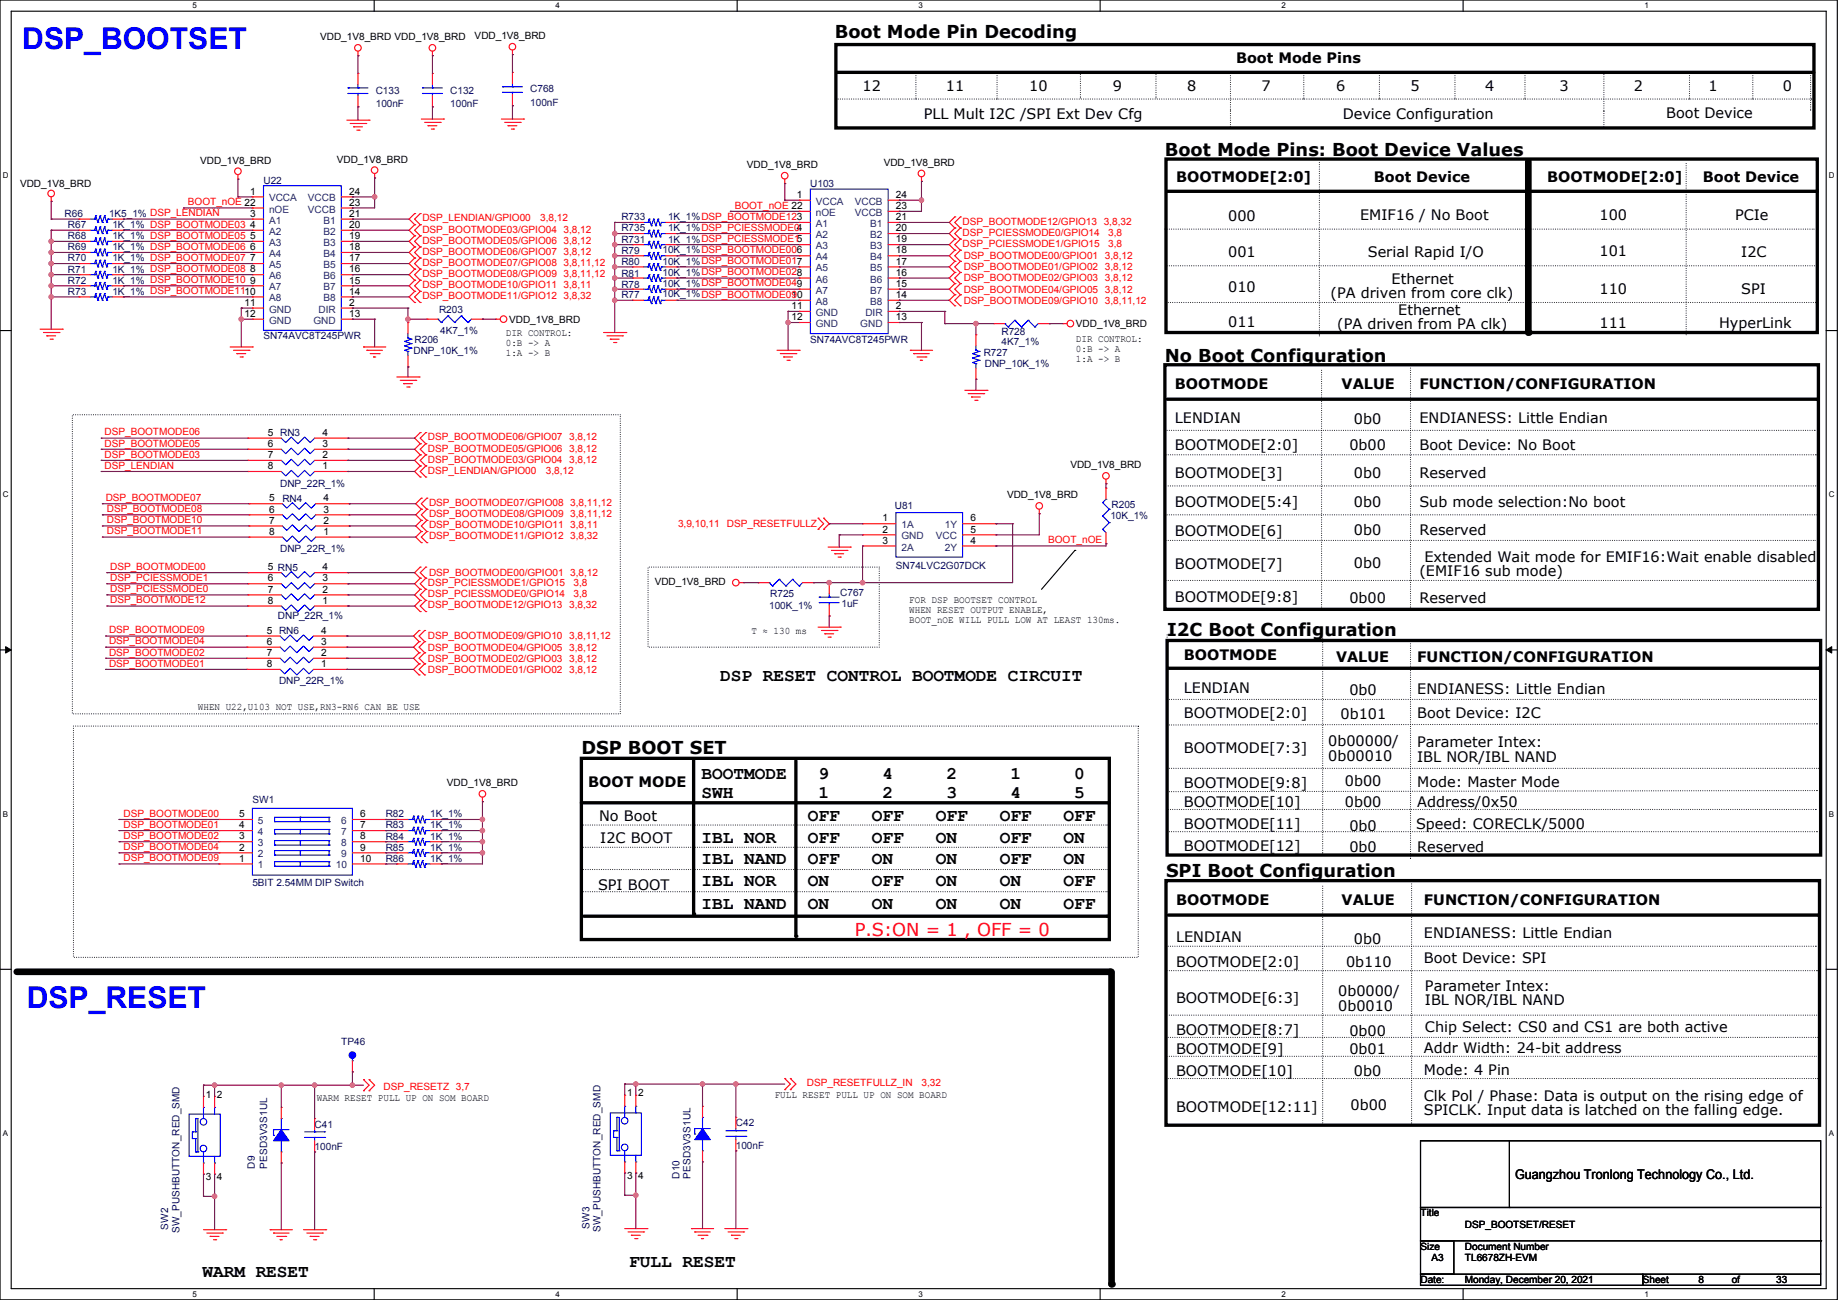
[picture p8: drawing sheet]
<svg xmlns="http://www.w3.org/2000/svg" width="841mm" height="594mm" viewBox="0 0 841 594" stroke-linecap="round" stroke-linejoin="round" font-family="sans-serif">
<defs><g id="words">
<g font-size="13.7" fill="#00f">
<text x="10" y="23">DSP_BOOTSET</text>
<text x="12" y="461">DSP_RESET</text>
</g>
<g font-size="8.1">
<text x="382" y="17">Boot Mode Pin Decoding</text>
<text x="532" y="71">Boot Mode Pins: Boot Device Values</text>
<text x="532" y="165">No Boot Configuration</text>
<text x="533" y="291">I2C Boot Configuration</text>
<text x="329" y="311">DSP RESET CONTROL BOOTMODE CIRCUIT</text>
<text x="266" y="345">DSP BOOT SET</text>
<text x="321" y="356">BOOTMODE</text>
<text x="374" y="356">9</text>
<text x="403" y="356">4</text>
<text x="433" y="356">2</text>
<text x="462" y="356">1</text>
<text x="491" y="356">0</text>
<text x="321" y="364">SWH</text>
<text x="374" y="364">1</text>
<text x="403" y="364">2</text>
<text x="433" y="364">3</text>
<text x="462" y="364">4</text>
<text x="491" y="364">5</text>
<text x="369" y="375">OFF</text>
<text x="399" y="375">OFF</text>
<text x="428" y="375">OFF</text>
<text x="457" y="375">OFF</text>
<text x="486" y="375">OFF</text>
<text x="321" y="385">IBL NOR</text>
<text x="369" y="385">OFF</text>
<text x="399" y="385">OFF</text>
<text x="428" y="385">ON</text>
<text x="457" y="385">OFF</text>
<text x="486" y="385">ON</text>
<text x="321" y="395">IBL NAND</text>
<text x="369" y="395">OFF</text>
<text x="399" y="395">ON</text>
<text x="428" y="395">ON</text>
<text x="457" y="395">OFF</text>
<text x="486" y="395">ON</text>
<text x="533" y="401">SPI Boot Configuration</text>
<text x="321" y="405">IBL NOR</text>
<text x="369" y="405">ON</text>
<text x="399" y="405">OFF</text>
<text x="428" y="405">ON</text>
<text x="457" y="405">ON</text>
<text x="486" y="405">OFF</text>
<text x="321" y="415">IBL NAND</text>
<text x="369" y="415">ON</text>
<text x="399" y="415">ON</text>
<text x="428" y="415">ON</text>
<text x="457" y="415">ON</text>
<text x="486" y="415">OFF</text>
<text x="288" y="579">FULL RESET</text>
<text x="93" y="583">WARM RESET</text>
</g>
<text font-size="8.1" fill="#f00" x="391" y="428">P.S:ON = 1 , OFF = 0</text>
<g font-size="6.6">
<text x="565" y="29">Boot Mode Pins</text>
<text x="394" y="42">12</text>
<text x="432" y="42">11</text>
<text x="470" y="42">10</text>
<text x="509" y="42">9</text>
<text x="543" y="42">8</text>
<text x="577" y="42">7</text>
<text x="611" y="42">6</text>
<text x="645" y="42">5</text>
<text x="679" y="42">4</text>
<text x="713" y="42">3</text>
<text x="747" y="42">2</text>
<text x="781" y="42">1</text>
<text x="815" y="42">0</text>
<text x="762" y="54">Boot Device</text>
<text x="422" y="54">PLL Mult I2C /SPI Ext Dev Cfg</text>
<text x="614" y="54">Device Configuration</text>
<text x="538" y="83">BOOTMODE[2:0]</text>
<text x="628" y="83">Boot Device</text>
<text x="707" y="83">BOOTMODE[2:0]</text>
<text x="778" y="83">Boot Device</text>
<text x="561" y="101">000</text>
<text x="622" y="101">EMIF16 / No Boot</text>
<text x="731" y="101">100</text>
<text x="793" y="101">PCIe</text>
<text x="561" y="117">001</text>
<text x="625" y="117">Serial Rapid I/O</text>
<text x="731" y="117">101</text>
<text x="796" y="117">I2C</text>
<text x="636" y="130">Ethernet</text>
<text x="561" y="134">010</text>
<text x="608" y="136">(PA driven from core clk)</text>
<text x="731" y="134">110</text>
<text x="796" y="134">SPI</text>
<text x="639" y="144">Ethernet</text>
<text x="561" y="149">011</text>
<text x="731" y="150">111</text>
<text x="786" y="150">HyperLink</text>
<text x="611" y="150">(PA driven from PA clk)</text>
<text x="537" y="178">BOOTMODE</text>
<text x="613" y="178">VALUE</text>
<text x="649" y="178">FUNCTION/CONFIGURATION</text>
<text x="537" y="193">LENDIAN</text>
<text x="619" y="194">0b0</text>
<text x="649" y="193">ENDIANESS: Little Endian</text>
<text x="537" y="206">BOOTMODE[2:0]</text>
<text x="617" y="206">0b00</text>
<text x="649" y="206">Boot Device: No Boot</text>
<text x="537" y="218">BOOTMODE[3]</text>
<text x="619" y="218">0b0</text>
<text x="649" y="218">Reserved</text>
<text x="537" y="232">BOOTMODE[5:4]</text>
<text x="619" y="232">0b0</text>
<text x="649" y="232">Sub mode selection:No boot</text>
<text x="537" y="245">BOOTMODE[6]</text>
<text x="619" y="244">0b0</text>
<text x="649" y="244">Reserved</text>
<text x="651" y="257">Extended Wait mode for EMIF16:Wait enable disabled</text>
<text x="537" y="260">BOOTMODE[7]</text>
<text x="619" y="260">0b0</text>
<text x="649" y="263">(EMIF16 sub mode)</text>
<text x="537" y="275">BOOTMODE[9:8]</text>
<text x="617" y="275">0b00</text>
<text x="649" y="275">Reserved</text>
<text x="541" y="302">BOOTMODE</text>
<text x="611" y="302">VALUE</text>
<text x="648" y="302">FUNCTION/CONFIGURATION</text>
<text x="541" y="317">LENDIAN</text>
<text x="617" y="318">0b0</text>
<text x="648" y="317">ENDIANESS: Little Endian</text>
<text x="541" y="328">BOOTMODE[2:0]</text>
<text x="613" y="329">0b101</text>
<text x="648" y="328">Boot Device: I2C</text>
<text x="607" y="341">0b00000/</text>
<text x="648" y="341">Parameter Intex:</text>
<text x="541" y="344">BOOTMODE[7:3]</text>
<text x="607" y="348">0b00010</text>
<text x="648" y="348">IBL NOR/IBL NAND</text>
<text x="269" y="360">BOOT MODE</text>
<text x="615" y="359">0b00</text>
<text x="648" y="360">Mode: Master Mode</text>
<text x="541" y="360">BOOTMODE[9:8]</text>
<text x="541" y="369">BOOTMODE[10]</text>
<text x="615" y="369">0b00</text>
<text x="648" y="369">Address/0x50</text>
<text x="274" y="375">No Boot</text>
<text x="541" y="379">BOOTMODE[11]</text>
<text x="617" y="380">0b0</text>
<text x="647" y="379">Speed: CORECLK/5000</text>
<text x="274" y="385">I2C BOOT</text>
<text x="541" y="389">BOOTMODE[12]</text>
<text x="617" y="389">0b0</text>
<text x="648" y="389">Reserved</text>
<text x="273" y="406">SPI BOOT</text>
<text x="538" y="414">BOOTMODE</text>
<text x="613" y="414">VALUE</text>
<text x="651" y="414">FUNCTION/CONFIGURATION</text>
<text x="538" y="430">LENDIAN</text>
<text x="619" y="431">0b0</text>
<text x="651" y="429">ENDIANESS: Little Endian</text>
<text x="538" y="442">BOOTMODE[2:0]</text>
<text x="615" y="442">0b110</text>
<text x="651" y="440">Boot Device: SPI</text>
<text x="612" y="455">0b0000/</text>
<text x="651" y="453">Parameter Intex:</text>
<text x="538" y="458">BOOTMODE[6:3]</text>
<text x="612" y="462">0b0010</text>
<text x="651" y="459">IBL NOR/IBL NAND</text>
<text x="538" y="473">BOOTMODE[8:7]</text>
<text x="617" y="473">0b00</text>
<text x="651" y="471">Chip Select: CS0 and CS1 are both active</text>
<text x="538" y="482">BOOTMODE[9]</text>
<text x="617" y="482">0b01</text>
<text x="651" y="481">Addr Width: 24-bit address</text>
<text x="538" y="492">BOOTMODE[10]</text>
<text x="619" y="492">0b0</text>
<text x="651" y="491">Mode: 4 Pin</text>
<text x="651" y="503">Clk Pol / Phase: Data is output on the rising edge of</text>
<text x="538" y="508">BOOTMODE[12:11]</text>
<text x="617" y="507">0b00</text>
<text x="651" y="510">SPICLK. Input data is latched on the falling edge.</text>
</g>
<text font-size="6.1" x="692" y="539">Guangzhou Tronlong Technology Co., Ltd.</text>
<g font-size="4.6">
<text x="217" y="18">VDD_1V8_BRD</text>
<text x="146" y="18">VDD_1V8_BRD VDD_1V8_BRD</text>
<text x="91" y="75">VDD_1V8_BRD</text>
<text x="154" y="74">VDD_1V8_BRD</text>
<text x="341" y="77">VDD_1V8_BRD</text>
<text x="404" y="76">VDD_1V8_BRD</text>
<text x="9" y="85">VDD_1V8_BRD</text>
<text x="114" y="89">1</text>
<text x="160" y="89">24</text>
<text x="160" y="94">23</text>
<text x="364" y="90">1</text>
<text x="409" y="96">23</text>
<text x="409" y="90">24</text>
<text x="114" y="99">3</text>
<text x="160" y="99">21</text>
<text x="409" y="101">21</text>
<text x="114" y="104">4</text>
<text x="160" y="104">20</text>
<text x="409" y="106">20</text>
<text x="114" y="109">5</text>
<text x="160" y="109">19</text>
<text x="409" y="111">19</text>
<text x="114" y="114">6</text>
<text x="114" y="119">7</text>
<text x="160" y="119">17</text>
<text x="160" y="114">18</text>
<text x="409" y="116">18</text>
<text x="114" y="124">8</text>
<text x="160" y="124">16</text>
<text x="409" y="126">16</text>
<text x="409" y="121">17</text>
<text x="114" y="130">9</text>
<text x="160" y="130">15</text>
<text x="409" y="131">15</text>
<text x="160" y="135">14</text>
<text x="362" y="136">10</text>
<text x="409" y="136">14</text>
<text x="112" y="140">11</text>
<text x="160" y="140">2</text>
<text x="362" y="141">11</text>
<text x="409" y="141">2</text>
<text x="112" y="145">12</text>
<text x="160" y="145">13</text>
<text x="233" y="147">VDD_1V8_BRD</text>
<text x="362" y="146">12</text>
<text x="409" y="146">13</text>
<text x="492" y="149">VDD_1V8_BRD</text>
<text x="231" y="154">DIR CONTROL:</text>
<text x="231" y="158">0:B -&gt; A</text>
<text x="492" y="156">DIR CONTROL:</text>
<text x="492" y="161">0:B -&gt; A</text>
<text x="231" y="163">1:A -&gt; B</text>
<text x="492" y="165">1:A -&gt; B</text>
<text x="122" y="199">5 RN3</text>
<text x="147" y="199">4</text>
<text x="122" y="209">7</text>
<text x="122" y="204">6</text>
<text x="147" y="209">2</text>
<text x="147" y="204">3</text>
<text x="122" y="214">8</text>
<text x="147" y="214">1</text>
<text x="489" y="214">VDD_1V8_BRD</text>
<text x="460" y="228">VDD_1V8_BRD</text>
<text x="123" y="229">5</text>
<text x="148" y="229">4</text>
<text x="123" y="239">7</text>
<text x="123" y="234">6</text>
<text x="148" y="239">2</text>
<text x="148" y="234">3</text>
<text x="403" y="238">1</text>
<text x="444" y="238">6</text>
<text x="123" y="244">8</text>
<text x="148" y="244">1</text>
<text x="403" y="243">2</text>
<text x="444" y="243">5</text>
<text x="403" y="248">3</text>
<text x="444" y="248">4</text>
<text x="122" y="261">5 RN5</text>
<text x="147" y="261">4</text>
<text x="122" y="266">6</text>
<text x="147" y="266">3</text>
<text x="299" y="267">VDD_1V8_BRD</text>
<text x="122" y="276">8</text>
<text x="122" y="271">7</text>
<text x="147" y="276">1</text>
<text x="147" y="271">2</text>
<text x="416" y="275">FOR DSP BOOTSET CONTROL</text>
<text x="416" y="280">WHEN RESET OUTPUT ENABLE,</text>
<text x="416" y="285">BOOT_nOE WILL PULL LOW AT LEAST 130ms.</text>
<text x="122" y="290">5 RN6</text>
<text x="147" y="290">4</text>
<text x="343" y="290">T ≈ 130 ms</text>
<text x="122" y="300">7</text>
<text x="122" y="295">6</text>
<text x="147" y="300">2</text>
<text x="147" y="295">3</text>
<text x="122" y="305">8</text>
<text x="147" y="305">1</text>
<text x="90" y="324">WHEN U22,U103 NOT USE,RN3-RN6 CAN BE USE</text>
<text x="204" y="359">VDD_1V8_BRD</text>
<text x="109" y="373">5</text>
<text x="165" y="373">6</text>
<text x="109" y="384">3</text>
<text x="109" y="378">4</text>
<text x="165" y="378">7</text>
<text x="165" y="384">8</text>
<text x="109" y="389">2</text>
<text x="165" y="389">9</text>
<text x="109" y="394">1</text>
<text x="165" y="394">10</text>
<text x="94" y="501">1</text>
<text x="99" y="501">2</text>
<text x="145" y="503">WARM RESET PULL UP ON SOM BOARD</text>
<text x="287" y="501">1</text>
<text x="292" y="501">2</text>
<text x="354" y="502">FULL RESET PULL UP ON SOM BOARD</text>
<text x="94" y="539">3</text>
<text x="99" y="539">4</text>
<text x="287" y="539">3</text>
<text x="292" y="539">4</text>
<text x="649" y="556">Title</text>
<text x="670" y="561">DSP_BOOTSET/RESET</text>
<text x="649" y="571">Size</text>
<text x="670" y="571">Document Number</text>
<text x="654" y="576">A3</text>
<text x="670" y="576">TL6678ZH-EVM</text>
<text x="649" y="586">Date:</text>
<text x="670" y="586">Monday, December 20, 2021</text>
<text x="751" y="586">Sheet</text>
<text x="776" y="586">8</text>
<text x="791" y="586">of</text>
<text x="812" y="586">33</text>
</g>
<g font-size="4.6" fill="#000080">
<text x="172" y="43">C133</text>
<text x="206" y="43">C132</text>
<text x="242" y="42">C768</text>
<text x="172" y="49">100nF</text>
<text x="206" y="49">100nF</text>
<text x="242" y="48">100nF</text>
<text x="120" y="84">U22</text>
<text x="370" y="85">U103</text>
<text x="30" y="99">R66</text>
<text x="50" y="99">1K5_1% DSP_LENDIAN</text>
<text x="284" y="101">R733</text>
<text x="305" y="101">1K_1%DSP_BOOTMODE123</text>
<text x="31" y="104">R67</text>
<text x="51" y="104">1K_1% DSP_BOOTMODE03</text>
<text x="284" y="106">R735</text>
<text x="305" y="106">1K_1%DSP_PCIESSMODE04</text>
<text x="31" y="109">R68</text>
<text x="51" y="109">1K_1% DSP_BOOTMODE05</text>
<text x="284" y="111">R731</text>
<text x="305" y="111">1K_1%DSP_PCIESSMODE15</text>
<text x="31" y="119">R70</text>
<text x="31" y="114">R69</text>
<text x="51" y="119">1K_1% DSP_BOOTMODE07</text>
<text x="51" y="114">1K_1% DSP_BOOTMODE06</text>
<text x="284" y="116">R79</text>
<text x="303" y="115">10K_1%DSP_BOOTMODE006</text>
<text x="31" y="125">R71</text>
<text x="51" y="125">1K_1% DSP_BOOTMODE08</text>
<text x="284" y="121">R80</text>
<text x="303" y="121">10K_1%DSP_BOOTMODE017</text>
<text x="31" y="130">R72</text>
<text x="51" y="130">1K_1% DSP_BOOTMODE10</text>
<text x="284" y="132">R78</text>
<text x="284" y="127">R81</text>
<text x="303" y="131">10K_1%DSP_BOOTMODE049</text>
<text x="303" y="126">10K_1%DSP_BOOTMODE028</text>
<text x="31" y="135">R73</text>
<text x="51" y="135">1K_1% DSP_BOOTMODE1110</text>
<text x="284" y="136">R77</text>
<text x="303" y="136">10K_1%DSP_BOOTMODE09</text>
<text x="201" y="143">R203</text>
<text x="120" y="155">SN74AVC8T245PWR</text>
<text x="201" y="152">4K7_1%</text>
<text x="458" y="153">R728</text>
<text x="189" y="162">DNP_10K_1%</text>
<text x="190" y="157">R206</text>
<text x="370" y="157">SN74AVC8T245PWR</text>
<text x="458" y="158">4K7_1%</text>
<text x="450" y="163">R727</text>
<text x="450" y="168">DNP_10K_1%</text>
<text x="128" y="223">DNP_22R_1%</text>
<text x="129" y="229">RN4</text>
<text x="409" y="233">U81</text>
<text x="508" y="232">R205</text>
<text x="508" y="237">10K_1%</text>
<text x="128" y="252">DNP_22R_1%</text>
<text x="409" y="260">SN74LVC2G07DCK</text>
<text x="352" y="273">R725</text>
<text x="384" y="272">C767</text>
<text x="352" y="278">100K_1%</text>
<text x="385" y="277">1uF</text>
<text x="127" y="283">DNP_22R_1%</text>
<text x="128" y="313">DNP_22R_1%</text>
<text x="115" y="367">SW1</text>
<text x="176" y="373">R82</text>
<text x="197" y="373">1K_1%</text>
<text x="176" y="379">R83</text>
<text x="176" y="384">R84</text>
<text x="197" y="379">1K_1%</text>
<text x="197" y="384">1K_1%</text>
<text x="176" y="389">R85</text>
<text x="197" y="389">1K_1%</text>
<text x="176" y="394">R86</text>
<text x="197" y="394">1K_1%</text>
<text x="115" y="405">5BIT 2.54MM DIP Switch</text>
<text x="156" y="478">TP46</text>
<text x="144" y="515">C41</text>
<text x="336" y="515">C42</text>
<text x="144" y="525">100nF</text>
<text x="336" y="525">100nF</text>
<text x="117" y="534" transform="rotate(-90 117 534)">D9</text>
<text x="122" y="534" transform="rotate(-90 122 534)">PESD3V3S1UL</text>
<text x="311" y="539" transform="rotate(-90 311 539)">D10</text>
<text x="316" y="539" transform="rotate(-90 316 539)">PESD3V3S1UL</text>
<text x="77" y="562" transform="rotate(-90 77 562)">SW2</text>
<text x="82" y="563" transform="rotate(-90 82 563)">SW_PUSHBUTTON_RED_SMD</text>
<text x="269" y="561" transform="rotate(-90 269 561)">SW3</text>
<text x="275" y="563" transform="rotate(-90 275 563)">SW_PUSHBUTTON_RED_SMD</text>
</g>
<g font-size="4.6" fill="#f00">
<text x="86" y="94">BOOT_nOE 22</text>
<text x="336" y="95">BOOT_nOE 22</text>
<text x="193" y="101">DSP_LENDIAN/GPIO00</text>
<text x="247" y="101">3,8,12</text>
<text x="193" y="106">DSP_BOOTMODE03/GPIO04</text>
<text x="258" y="106">3,8,12</text>
<text x="440" y="108">DSP_PCIESSMODE0/GPIO14</text>
<text x="440" y="103">DSP_BOOTMODE12/GPIO13</text>
<text x="504" y="103">3,8,32</text>
<text x="507" y="108">3,8</text>
<text x="193" y="111">DSP_BOOTMODE05/GPIO06</text>
<text x="258" y="111">3,8,12</text>
<text x="440" y="113">DSP_PCIESSMODE1/GPIO15</text>
<text x="507" y="113">3,8</text>
<text x="193" y="116">DSP_BOOTMODE06/GPIO07</text>
<text x="258" y="116">3,8,12</text>
<text x="440" y="118">DSP_BOOTMODE00/GPIO01</text>
<text x="505" y="118">3,8,12</text>
<text x="193" y="121">DSP_BOOTMODE07/GPIO08</text>
<text x="258" y="121">3,8,11,12</text>
<text x="440" y="124">DSP_BOOTMODE01/GPIO02</text>
<text x="505" y="124">3,8,12</text>
<text x="193" y="127">DSP_BOOTMODE08/GPIO09</text>
<text x="193" y="132">DSP_BOOTMODE10/GPIO11</text>
<text x="258" y="127">3,8,11,12</text>
<text x="258" y="132">3,8,11</text>
<text x="440" y="129">DSP_BOOTMODE02/GPIO03</text>
<text x="505" y="129">3,8,12</text>
<text x="193" y="137">DSP_BOOTMODE11/GPIO12</text>
<text x="258" y="137">3,8,32</text>
<text x="440" y="134">DSP_BOOTMODE04/GPIO05</text>
<text x="505" y="134">3,8,12</text>
<text x="440" y="139">DSP_BOOTMODE09/GPIO10</text>
<text x="505" y="139">3,8,11,12</text>
<text x="48" y="199">DSP_BOOTMODE06</text>
<text x="196" y="201">DSP_BOOTMODE06/GPIO07</text>
<text x="260" y="201">3,8,12</text>
<text x="48" y="209">DSP_BOOTMODE03</text>
<text x="48" y="204">DSP_BOOTMODE05</text>
<text x="196" y="206">DSP_BOOTMODE05/GPIO06</text>
<text x="260" y="206">3,8,12</text>
<text x="48" y="214">DSP_LENDIAN</text>
<text x="196" y="211">DSP_BOOTMODE03/GPIO04</text>
<text x="260" y="211">3,8,12</text>
<text x="196" y="216">DSP_LENDIAN/GPIO00</text>
<text x="249" y="216">3,8,12</text>
<text x="48" y="229">DSP_BOOTMODE07</text>
<text x="196" y="231">DSP_BOOTMODE07/GPIO08</text>
<text x="261" y="231">3,8,11,12</text>
<text x="49" y="234">DSP_BOOTMODE08</text>
<text x="49" y="239">DSP_BOOTMODE10</text>
<text x="196" y="236">DSP_BOOTMODE08/GPIO09</text>
<text x="261" y="236">3,8,11,12</text>
<text x="49" y="244">DSP_BOOTMODE11</text>
<text x="196" y="241">DSP_BOOTMODE10/GPIO11</text>
<text x="261" y="241">3,8,11</text>
<text x="310" y="241">3,9,10,11</text>
<text x="332" y="241">DSP_RESETFULLZ</text>
<text x="196" y="246">DSP_BOOTMODE11/GPIO12</text>
<text x="261" y="246">3,8,32</text>
<text x="479" y="248">BOOT_nOE</text>
<text x="50" y="260">DSP_BOOTMODE00</text>
<text x="196" y="263">DSP_BOOTMODE00/GPIO01</text>
<text x="261" y="263">3,8,12</text>
<text x="50" y="266">DSP_PCIESSMODE1</text>
<text x="196" y="268">DSP_PCIESSMODE1/GPIO15</text>
<text x="262" y="268">3,8</text>
<text x="50" y="276">DSP_BOOTMODE12</text>
<text x="50" y="271">DSP_PCIESSMODE0</text>
<text x="196" y="273">DSP_PCIESSMODE0/GPIO14</text>
<text x="262" y="273">3,8</text>
<text x="196" y="278">DSP_BOOTMODE12/GPIO13</text>
<text x="260" y="278">3,8,32</text>
<text x="50" y="289">DSP_BOOTMODE09</text>
<text x="196" y="292">DSP_BOOTMODE09/GPIO10</text>
<text x="260" y="292">3,8,11,12</text>
<text x="50" y="300">DSP_BOOTMODE02</text>
<text x="50" y="294">DSP_BOOTMODE04</text>
<text x="196" y="297">DSP_BOOTMODE04/GPIO05</text>
<text x="260" y="297">3,8,12</text>
<text x="50" y="305">DSP_BOOTMODE01</text>
<text x="196" y="302">DSP_BOOTMODE02/GPIO03</text>
<text x="260" y="302">3,8,12</text>
<text x="196" y="307">DSP_BOOTMODE01/GPIO02</text>
<text x="260" y="307">3,8,12</text>
<text x="56" y="373">DSP_BOOTMODE00</text>
<text x="56" y="378">DSP_BOOTMODE01</text>
<text x="56" y="383">DSP_BOOTMODE02</text>
<text x="56" y="388">DSP_BOOTMODE04</text>
<text x="56" y="394">DSP_BOOTMODE09</text>
<text x="175" y="498">DSP_RESETZ 3,7</text>
<text x="369" y="496">DSP_RESETFULLZ_IN</text>
<text x="421" y="496">3,32</text>
</g>
<g font-size="4.6" fill="#004080">
<text x="123" y="92">VCCA</text>
<text x="141" y="92">VCCB</text>
<text x="373" y="94">VCCA</text>
<text x="391" y="94">VCCB</text>
<text x="123" y="97">nOE</text>
<text x="141" y="97">VCCB</text>
<text x="373" y="99">nOE</text>
<text x="391" y="99">VCCB</text>
<text x="123" y="102">A1</text>
<text x="123" y="107">A2</text>
<text x="148" y="107">B2</text>
<text x="148" y="102">B1</text>
<text x="373" y="104">A1</text>
<text x="398" y="104">B1</text>
<text x="123" y="112">A3</text>
<text x="148" y="112">B3</text>
<text x="373" y="109">A2</text>
<text x="373" y="114">A3</text>
<text x="398" y="114">B3</text>
<text x="398" y="109">B2</text>
<text x="123" y="117">A4</text>
<text x="148" y="117">B4</text>
<text x="373" y="119">A4</text>
<text x="398" y="119">B4</text>
<text x="123" y="123">A5</text>
<text x="148" y="123">B5</text>
<text x="373" y="124">A5</text>
<text x="398" y="124">B5</text>
<text x="123" y="128">A6</text>
<text x="148" y="128">B6</text>
<text x="373" y="129">A6</text>
<text x="398" y="129">B6</text>
<text x="123" y="133">A7</text>
<text x="123" y="138">A8</text>
<text x="148" y="138">B8</text>
<text x="148" y="133">B7</text>
<text x="373" y="134">A7</text>
<text x="398" y="134">B7</text>
<text x="123" y="143">GND</text>
<text x="146" y="143">DIR</text>
<text x="373" y="139">A8</text>
<text x="398" y="139">B8</text>
<text x="123" y="148">GND</text>
<text x="143" y="148">GND</text>
<text x="373" y="144">GND</text>
<text x="373" y="149">GND</text>
<text x="393" y="149">GND</text>
<text x="396" y="144">DIR</text>
<text x="412" y="241">1A</text>
<text x="432" y="241">1Y</text>
<text x="412" y="246">GND</text>
<text x="412" y="252">2A</text>
<text x="428" y="246">VCC</text>
<text x="432" y="252">2Y</text>
<text x="118" y="377">5</text>
<text x="156" y="377">6</text>
<text x="118" y="382">4</text>
<text x="156" y="382">7</text>
<text x="118" y="387">3</text>
<text x="156" y="387">8</text>
<text x="118" y="392">2</text>
<text x="156" y="392">9</text>
<text x="118" y="397">1</text>
<text x="153" y="397">10</text>
</g>
<g font-size="3.6">
<text x="88" y="4">5</text>
<text x="254" y="4">4</text>
<text x="420" y="4">3</text>
<text x="586" y="4">2</text>
<text x="752" y="4">1</text>
<text x="1" y="81">D</text>
<text x="836" y="81">D</text>
<text x="1" y="227">C</text>
<text x="836" y="227">C</text>
<text x="1" y="373">B</text>
<text x="836" y="373">B</text>
<text x="1" y="519">A</text>
<text x="836" y="519">A</text>
<text x="88" y="593">5</text>
<text x="254" y="593">4</text>
<text x="420" y="593">3</text>
<text x="586" y="593">2</text>
<text x="752" y="593">1</text>
</g>
</g></defs>
<path d="M0 0h840v594h-840zM5 5h830v584h-830z" fill="none" stroke="#000" stroke-width=".51"/>
<g fill="#fff">
<path d="M88 1h2v4h-2z"/>
<path d="M88 589h2v4h-2z"/>
</g>
<path d="M171 0v5M171 589v5" fill="none" stroke="#000" stroke-width=".51"/>
<g fill="#fff">
<path d="M254 1h2v4h-2z"/>
<path d="M254 589h2v4h-2z"/>
</g>
<path d="M337 0v5M337 589v5" fill="none" stroke="#000" stroke-width=".51"/>
<g fill="#fff">
<path d="M420 1h2v4h-2z"/>
<path d="M420 589h2v4h-2z"/>
</g>
<path d="M503 0v5M503 589v5" fill="none" stroke="#000" stroke-width=".51"/>
<g fill="#fff">
<path d="M586 1h2v4h-2z"/>
<path d="M586 589h2v4h-2z"/>
</g>
<path d="M669 0v5M669 589v5" fill="none" stroke="#000" stroke-width=".51"/>
<g fill="#fff">
<path d="M752 1h2v4h-2z"/>
<path d="M752 589h2v4h-2z"/>
<path d="M1 78h3v4h-3z"/>
<path d="M836 78h3v4h-3z"/>
<path d="M1 224h3v4h-3z"/>
<path d="M836 224h3v4h-3z"/>
</g>
<path d="M0 151h5M835 151h5" fill="none" stroke="#000" stroke-width=".51"/>
<g fill="#fff">
<path d="M1 370h3v4h-3z"/>
<path d="M836 370h2v4h-2z"/>
</g>
<path d="M0 297h5M835 297h5" fill="none" stroke="#000" stroke-width=".51"/>
<path d="M3 295l2 2-2 1zM835 297l2-2v3z" fill="#000" stroke="#000" stroke-width=".46"/>
<g fill="#fff">
<path d="M1 516h3v4h-3z"/>
<path d="M836 516h2v4h-2z"/>
</g>
<path d="M491 252l-15 17M0 443h5M835 443h5" fill="none" stroke="#000" stroke-width=".51"/>
<path d="M699 74v78M8 444h500M508 445v142" fill="none" stroke="#000" stroke-width="3"/>
<g fill="#000">
<circle cx="829" cy="33" r=".8"/>
<circle cx="830" cy="87" r=".8"/>
<circle cx="699" cy="152" r="1.5"/>
<circle cx="831" cy="182" r=".8"/>
<circle cx="491" cy="252" r=".3"/>
<circle cx="831" cy="305" r=".8"/>
<circle cx="507" cy="367" r=".8"/>
<circle cx="317" cy="418" r=".8"/>
<circle cx="506" cy="419" r=".8"/>
<circle cx="831" cy="418" r=".8"/>
<circle cx="364" cy="428" r=".8"/>
<circle cx="508" cy="444" r="1.5"/>
<circle cx="508" cy="587" r="1.5"/>
</g>
<g fill="none" stroke="#000" stroke-width=".51" stroke-dasharray="0 1">
<path d="M419 34v11M456 34v11M494 33v12M528 33v12M562 34v16M596 34v11M630 34v11M665 34v11M697 34v11M733 34v17M772 34v11M801 34v11"/>
<path d="M828 34v16M382 45h446M562 51v7M733 51v7M603 74v79M771 75v78M532 105h297M533 121h298M534 138h296M533 152h296M532 167v71M604 169v109"/>
<path d="M645 168v110M33 190h251v136h-251zM532 197h298M533 208h297M532 235h298M534 222h297M296 259h106v37h-106zM533 247h297M533 265h298M533 290v71M605 292v98M645 293v99"/>
<path d="M534 320h296M34 332h486v105h-486zM534 331h297M534 351h297M266 377h240M534 370h296M534 362l297-1M266 387h241M266 397h241M534 380h297M266 407h240M533 403v71"/>
<path d="M605 405v109M645 404v110M533 432h297M533 444h298M533 474h298M534 464h297M533 493h298M533 483h297"/>
</g>
<g fill="#000" stroke-dasharray="0 1">
<circle cx="419" cy="45" r=".3"/>
<circle cx="456" cy="45" r=".3"/>
<circle cx="494" cy="45" r=".3"/>
<circle cx="528" cy="45" r=".3"/>
<circle cx="562" cy="50" r=".3"/>
<circle cx="562" cy="58" r=".3"/>
<circle cx="596" cy="45" r=".3"/>
<circle cx="630" cy="45" r=".3"/>
<circle cx="665" cy="45" r=".3"/>
<circle cx="697" cy="45" r=".3"/>
<circle cx="733" cy="51" r=".3"/>
<circle cx="733" cy="58" r=".3"/>
<circle cx="772" cy="45" r=".3"/>
<circle cx="801" cy="45" r=".3"/>
<circle cx="828" cy="50" r=".3"/>
<circle cx="828" cy="45" r=".3"/>
<circle cx="829" cy="105" r=".3"/>
<circle cx="830" cy="138" r=".3"/>
<circle cx="831" cy="121" r=".3"/>
<circle cx="603" cy="153" r=".3"/>
<circle cx="771" cy="153" r=".3"/>
<circle cx="829" cy="152" r=".3"/>
<circle cx="830" cy="197" r=".3"/>
<circle cx="830" cy="208" r=".3"/>
<circle cx="532" cy="238" r=".3"/>
<circle cx="830" cy="235" r=".3"/>
<circle cx="831" cy="222" r=".3"/>
<circle cx="830" cy="247" r=".3"/>
<circle cx="604" cy="278" r=".3"/>
<circle cx="645" cy="278" r=".3"/>
<circle cx="831" cy="265" r=".3"/>
<circle cx="830" cy="320" r=".3"/>
<circle cx="831" cy="331" r=".3"/>
<circle cx="831" cy="351" r=".3"/>
<circle cx="506" cy="377" r=".3"/>
<circle cx="533" cy="361" r=".3"/>
<circle cx="830" cy="370" r=".3"/>
<circle cx="831" cy="361" r=".3"/>
<circle cx="507" cy="387" r=".3"/>
<circle cx="507" cy="397" r=".3"/>
<circle cx="605" cy="390" r=".3"/>
<circle cx="645" cy="392" r=".3"/>
<circle cx="831" cy="380" r=".3"/>
<circle cx="506" cy="407" r=".3"/>
<circle cx="830" cy="432" r=".3"/>
<circle cx="831" cy="444" r=".3"/>
<circle cx="533" cy="474" r=".3"/>
<circle cx="831" cy="474" r=".3"/>
<circle cx="831" cy="464" r=".3"/>
<circle cx="830" cy="483" r=".3"/>
<circle cx="831" cy="493" r=".3"/>
<circle cx="605" cy="514" r=".3"/>
<circle cx="645" cy="514" r=".3"/>
</g>
<g fill="none" stroke="#000" stroke-width="1.5">
<path d="M382 20h447v38h-447zM383 33h446M533 73h298v79h-298zM533 87h297M532 167h299v111h-299zM533 182h298M533 293h299v98h-299zM534 305h297M266 346h241v83h-241zM317 347v71M364 348v80M266 367h241"/>
<path d="M267 419h239M533 402h299v112h-299zM534 418h297"/>
</g>
<path d="M286 561h10" fill="none" stroke="#f00" stroke-width=".51"/>
<circle cx="296" cy="561" r=".3" fill="#f00"/>
<path d="M287 563h7" fill="none" stroke="#f00" stroke-width=".51"/>
<circle cx="294" cy="563" r=".3" fill="#f00"/>
<path d="M289 564h4" fill="none" stroke="#f00" stroke-width=".51"/>
<circle cx="289" cy="564" r=".3" fill="#f00"/>
<path d="M290 566h1" fill="none" stroke="#f00" stroke-width=".51"/>
<circle cx="291" cy="566" r=".3" fill="#f00"/>
<path d="M331 561h10" fill="none" stroke="#f00" stroke-width=".51"/>
<circle cx="341" cy="561" r=".3" fill="#f00"/>
<path d="M333 563h7" fill="none" stroke="#f00" stroke-width=".51"/>
<circle cx="340" cy="563" r=".3" fill="#f00"/>
<path d="M334 564h4" fill="none" stroke="#f00" stroke-width=".51"/>
<circle cx="334" cy="564" r=".3" fill="#f00"/>
<path d="M336 566h1" fill="none" stroke="#f00" stroke-width=".51"/>
<circle cx="337" cy="566" r=".3" fill="#f00"/>
<path d="M316 561h10" fill="none" stroke="#f00" stroke-width=".51"/>
<circle cx="316" cy="561" r=".3" fill="#f00"/>
<path d="M318 563h7" fill="none" stroke="#f00" stroke-width=".51"/>
<circle cx="318" cy="563" r=".3" fill="#f00"/>
<path d="M319 564h4" fill="none" stroke="#f00" stroke-width=".51"/>
<circle cx="323" cy="564" r=".3" fill="#f00"/>
<path d="M321 566h1" fill="none" stroke="#f00" stroke-width=".51"/>
<circle cx="321" cy="566" r=".3" fill="#f00"/>
<path d="M93 562h10" fill="none" stroke="#f00" stroke-width=".51"/>
<circle cx="103" cy="562" r=".3" fill="#f00"/>
<path d="M95 563h7" fill="none" stroke="#f00" stroke-width=".51"/>
<circle cx="102" cy="563" r=".3" fill="#f00"/>
<path d="M96 565h4" fill="none" stroke="#f00" stroke-width=".51"/>
<circle cx="96" cy="565" r=".3" fill="#f00"/>
<path d="M98 566h1" fill="none" stroke="#f00" stroke-width=".51"/>
<circle cx="99" cy="566" r=".3" fill="#f00"/>
<path d="M139 562h10" fill="none" stroke="#f00" stroke-width=".51"/>
<circle cx="149" cy="562" r=".3" fill="#f00"/>
<path d="M140 563h7" fill="none" stroke="#f00" stroke-width=".51"/>
<circle cx="147" cy="563" r=".3" fill="#f00"/>
<path d="M142 565h4" fill="none" stroke="#f00" stroke-width=".51"/>
<circle cx="142" cy="565" r=".3" fill="#f00"/>
<path d="M143 566h1" fill="none" stroke="#f00" stroke-width=".51"/>
<circle cx="144" cy="566" r=".3" fill="#f00"/>
<path d="M123 562h11" fill="none" stroke="#f00" stroke-width=".51"/>
<circle cx="123" cy="562" r=".3" fill="#f00"/>
<path d="M125 563h7" fill="none" stroke="#f00" stroke-width=".51"/>
<circle cx="125" cy="563" r=".3" fill="#f00"/>
<path d="M127 565h4" fill="none" stroke="#f00" stroke-width=".51"/>
<circle cx="131" cy="565" r=".3" fill="#f00"/>
<path d="M128 566h1" fill="none" stroke="#f00" stroke-width=".51"/>
<circle cx="128" cy="566" r=".3" fill="#f00"/>
<path d="M379 250h10" fill="none" stroke="#f00" stroke-width=".51"/>
<circle cx="389" cy="250" r=".3" fill="#f00"/>
<path d="M380 252h7" fill="none" stroke="#f00" stroke-width=".51"/>
<circle cx="387" cy="252" r=".3" fill="#f00"/>
<path d="M382 253h4" fill="none" stroke="#f00" stroke-width=".51"/>
<circle cx="382" cy="253" r=".3" fill="#f00"/>
<path d="M383 255h1" fill="none" stroke="#f00" stroke-width=".51"/>
<circle cx="384" cy="255" r=".3" fill="#f00"/>
<path d="M166 159h10" fill="none" stroke="#f00" stroke-width=".51"/>
<circle cx="166" cy="159" r=".3" fill="#f00"/>
<path d="M168 160h7" fill="none" stroke="#f00" stroke-width=".51"/>
<circle cx="168" cy="160" r=".3" fill="#f00"/>
<path d="M169 162h4" fill="none" stroke="#f00" stroke-width=".51"/>
<circle cx="173" cy="162" r=".3" fill="#f00"/>
<path d="M171 163h1" fill="none" stroke="#f00" stroke-width=".51"/>
<circle cx="171" cy="163" r=".3" fill="#f00"/>
<path d="M171 79v2" fill="none" stroke="#f00" stroke-width=".51"/>
<circle cx="171" cy="81" r=".3" fill="#f00"/>
<g fill="none" stroke="#f00" stroke-width=".51">
<path d="M109 80v2"/>
<circle cx="171" cy="78" r="1.5"/>
</g>
<circle cx="109" cy="82" r=".3" fill="#f00"/>
<g fill="none" stroke="#f00" stroke-width=".51">
<path d="M105 159h10"/>
<circle cx="109" cy="78" r="1.5"/>
</g>
<circle cx="115" cy="159" r=".3" fill="#f00"/>
<path d="M107 160h7" fill="none" stroke="#f00" stroke-width=".51"/>
<circle cx="114" cy="160" r=".3" fill="#f00"/>
<path d="M108 162h4" fill="none" stroke="#f00" stroke-width=".51"/>
<circle cx="108" cy="162" r=".3" fill="#f00"/>
<path d="M110 163h1" fill="none" stroke="#f00" stroke-width=".51"/>
<circle cx="111" cy="163" r=".3" fill="#f00"/>
<path d="M181 172h11" fill="none" stroke="#f00" stroke-width=".51"/>
<circle cx="192" cy="172" r=".3" fill="#f00"/>
<path d="M183 174h7" fill="none" stroke="#f00" stroke-width=".51"/>
<circle cx="190" cy="174" r=".3" fill="#f00"/>
<path d="M184 175h5" fill="none" stroke="#f00" stroke-width=".51"/>
<circle cx="184" cy="175" r=".3" fill="#f00"/>
<path d="M186 177h1" fill="none" stroke="#f00" stroke-width=".51"/>
<circle cx="187" cy="177" r=".3" fill="#f00"/>
<path d="M159 55h10" fill="none" stroke="#f00" stroke-width=".51"/>
<circle cx="169" cy="55" r=".3" fill="#f00"/>
<path d="M160 56h7" fill="none" stroke="#f00" stroke-width=".51"/>
<circle cx="167" cy="56" r=".3" fill="#f00"/>
<path d="M162 58h4" fill="none" stroke="#f00" stroke-width=".51"/>
<circle cx="162" cy="58" r=".3" fill="#f00"/>
<path d="M163 59h1" fill="none" stroke="#f00" stroke-width=".51"/>
<circle cx="164" cy="59" r=".3" fill="#f00"/>
<path d="M193 54h10" fill="none" stroke="#f00" stroke-width=".51"/>
<circle cx="203" cy="54" r=".3" fill="#f00"/>
<path d="M194 56h7" fill="none" stroke="#f00" stroke-width=".51"/>
<circle cx="201" cy="56" r=".3" fill="#f00"/>
<path d="M196 57h4" fill="none" stroke="#f00" stroke-width=".51"/>
<circle cx="196" cy="57" r=".3" fill="#f00"/>
<path d="M197 59h1" fill="none" stroke="#f00" stroke-width=".51"/>
<circle cx="198" cy="59" r=".3" fill="#f00"/>
<path d="M227 146h2" fill="none" stroke="#f00" stroke-width=".51"/>
<circle cx="227" cy="146" r=".3" fill="#f00"/>
<g fill="none" stroke="#f00" stroke-width=".51">
<path d="M164 23v2"/>
<circle cx="230" cy="146" r="1.5"/>
</g>
<circle cx="164" cy="25" r=".3" fill="#f00"/>
<g fill="none" stroke="#f00" stroke-width=".51">
<path d="M198 23v2"/>
<circle cx="164" cy="22" r="1.5"/>
</g>
<circle cx="198" cy="25" r=".3" fill="#f00"/>
<g fill="none" stroke="#f00" stroke-width=".51">
<path d="M18 150h10"/>
<circle cx="198" cy="22" r="1.5"/>
</g>
<circle cx="28" cy="150" r=".3" fill="#f00"/>
<path d="M20 152h7" fill="none" stroke="#f00" stroke-width=".51"/>
<circle cx="27" cy="152" r=".3" fill="#f00"/>
<path d="M21 153h4" fill="none" stroke="#f00" stroke-width=".51"/>
<circle cx="21" cy="153" r=".3" fill="#f00"/>
<path d="M23 155h1" fill="none" stroke="#f00" stroke-width=".51"/>
<circle cx="24" cy="155" r=".3" fill="#f00"/>
<path d="M23 90v2" fill="none" stroke="#f00" stroke-width=".51"/>
<circle cx="23" cy="92" r=".3" fill="#f00"/>
<g fill="none" stroke="#f00" stroke-width=".51">
<path d="M229 54h10"/>
<circle cx="23" cy="88" r="1.5"/>
</g>
<circle cx="239" cy="54" r=".3" fill="#f00"/>
<path d="M231 56h7" fill="none" stroke="#f00" stroke-width=".51"/>
<circle cx="238" cy="56" r=".3" fill="#f00"/>
<path d="M232 57h4" fill="none" stroke="#f00" stroke-width=".51"/>
<circle cx="232" cy="57" r=".3" fill="#f00"/>
<path d="M234 59h1" fill="none" stroke="#f00" stroke-width=".51"/>
<circle cx="235" cy="59" r=".3" fill="#f00"/>
<path d="M234 23v2" fill="none" stroke="#f00" stroke-width=".51"/>
<circle cx="234" cy="25" r=".3" fill="#f00"/>
<g fill="none" stroke="#f00" stroke-width=".51">
<path d="M221 364v2"/>
<circle cx="234" cy="21" r="1.5"/>
</g>
<circle cx="221" cy="366" r=".3" fill="#f00"/>
<g fill="none" stroke="#f00" stroke-width=".51">
<path d="M416 160h10"/>
<circle cx="220" cy="363" r="1.5"/>
</g>
<circle cx="416" cy="160" r=".3" fill="#f00"/>
<path d="M418 162h7" fill="none" stroke="#f00" stroke-width=".51"/>
<circle cx="418" cy="162" r=".3" fill="#f00"/>
<path d="M419 163h4" fill="none" stroke="#f00" stroke-width=".51"/>
<circle cx="423" cy="163" r=".3" fill="#f00"/>
<path d="M421 165h1" fill="none" stroke="#f00" stroke-width=".51"/>
<circle cx="421" cy="165" r=".3" fill="#f00"/>
<path d="M421 81v2" fill="none" stroke="#f00" stroke-width=".51"/>
<circle cx="421" cy="83" r=".3" fill="#f00"/>
<g fill="none" stroke="#f00" stroke-width=".51">
<path d="M359 82v2"/>
<circle cx="421" cy="79" r="1.5"/>
</g>
<circle cx="359" cy="84" r=".3" fill="#f00"/>
<g fill="none" stroke="#f00" stroke-width=".51">
<path d="M355 160h10"/>
<circle cx="359" cy="80" r="1.5"/>
</g>
<circle cx="365" cy="160" r=".3" fill="#f00"/>
<path d="M357 162h7" fill="none" stroke="#f00" stroke-width=".51"/>
<circle cx="364" cy="162" r=".3" fill="#f00"/>
<path d="M358 163h4" fill="none" stroke="#f00" stroke-width=".51"/>
<circle cx="358" cy="163" r=".3" fill="#f00"/>
<path d="M360 165h1" fill="none" stroke="#f00" stroke-width=".51"/>
<circle cx="361" cy="165" r=".3" fill="#f00"/>
<path d="M441 178h10" fill="none" stroke="#f00" stroke-width=".51"/>
<circle cx="451" cy="178" r=".3" fill="#f00"/>
<path d="M443 180h7" fill="none" stroke="#f00" stroke-width=".51"/>
<circle cx="450" cy="180" r=".3" fill="#f00"/>
<path d="M444 181h4" fill="none" stroke="#f00" stroke-width=".51"/>
<circle cx="444" cy="181" r=".3" fill="#f00"/>
<path d="M446 183h1" fill="none" stroke="#f00" stroke-width=".51"/>
<circle cx="447" cy="183" r=".3" fill="#f00"/>
<path d="M486 148h2" fill="none" stroke="#f00" stroke-width=".51"/>
<circle cx="486" cy="148" r=".3" fill="#f00"/>
<g fill="none" stroke="#f00" stroke-width=".51">
<path d="M276 152h10"/>
<circle cx="489" cy="148" r="1.5"/>
</g>
<circle cx="286" cy="152" r=".3" fill="#f00"/>
<path d="M277 153h8" fill="none" stroke="#f00" stroke-width=".51"/>
<circle cx="285" cy="153" r=".3" fill="#f00"/>
<path d="M279 155h4" fill="none" stroke="#f00" stroke-width=".51"/>
<circle cx="279" cy="155" r=".3" fill="#f00"/>
<path d="M280 157h1" fill="none" stroke="#f00" stroke-width=".51"/>
<circle cx="281" cy="157" r=".3" fill="#f00"/>
<path d="M506 219v2" fill="none" stroke="#f00" stroke-width=".51"/>
<circle cx="506" cy="221" r=".3" fill="#f00"/>
<g fill="none" stroke="#f00" stroke-width=".51">
<path d="M475 233v2"/>
<circle cx="505" cy="217" r="1.5"/>
</g>
<circle cx="475" cy="235" r=".3" fill="#f00"/>
<g fill="none" stroke="#f00" stroke-width=".51">
<path d="M374 287h10"/>
<circle cx="475" cy="231" r="1.5"/>
</g>
<circle cx="384" cy="287" r=".3" fill="#f00"/>
<path d="M375 288h8" fill="none" stroke="#f00" stroke-width=".51"/>
<circle cx="383" cy="288" r=".3" fill="#f00"/>
<path d="M377 290h4" fill="none" stroke="#f00" stroke-width=".51"/>
<circle cx="377" cy="290" r=".3" fill="#f00"/>
<path d="M379 291h1" fill="none" stroke="#f00" stroke-width=".51"/>
<circle cx="380" cy="291" r=".3" fill="#f00"/>
<path d="M338 266h2" fill="none" stroke="#f00" stroke-width=".51"/>
<circle cx="340" cy="266" r=".3" fill="#f00"/>
<g fill="none" stroke="#f00" stroke-width=".51">
<path d="M364 495l-3 3"/>
<circle cx="336" cy="266" r="1.5"/>
</g>
<circle cx="361" cy="498" r=".3" fill="#f00"/>
<path d="M361 493l3 2" fill="none" stroke="#f00" stroke-width=".51"/>
<circle cx="361" cy="493" r=".3" fill="#f00"/>
<path d="M361 495l-2 3" fill="none" stroke="#f00" stroke-width=".51"/>
<circle cx="359" cy="498" r=".3" fill="#f00"/>
<path d="M359 493l2 2" fill="none" stroke="#f00" stroke-width=".51"/>
<circle cx="359" cy="493" r=".3" fill="#f00"/>
<path d="M171 496l-2 2" fill="none" stroke="#f00" stroke-width=".51"/>
<circle cx="169" cy="498" r=".3" fill="#f00"/>
<path d="M169 493l2 3" fill="none" stroke="#f00" stroke-width=".51"/>
<circle cx="169" cy="493" r=".3" fill="#f00"/>
<path d="M169 496l-3 2" fill="none" stroke="#f00" stroke-width=".51"/>
<circle cx="166" cy="498" r=".3" fill="#f00"/>
<path d="M166 493l3 3" fill="none" stroke="#f00" stroke-width=".51"/>
<circle cx="166" cy="493" r=".3" fill="#f00"/>
<path d="M190 98l-3 2" fill="none" stroke="#f00" stroke-width=".51"/>
<circle cx="190" cy="98" r=".3" fill="#f00"/>
<path d="M187 100l3 3" fill="none" stroke="#f00" stroke-width=".51"/>
<circle cx="190" cy="103" r=".3" fill="#f00"/>
<path d="M190 100l2 3" fill="none" stroke="#f00" stroke-width=".51"/>
<circle cx="192" cy="103" r=".3" fill="#f00"/>
<path d="M192 98l-2 2" fill="none" stroke="#f00" stroke-width=".51"/>
<circle cx="192" cy="98" r=".3" fill="#f00"/>
<path d="M190 103l-3 2" fill="none" stroke="#f00" stroke-width=".51"/>
<circle cx="190" cy="103" r=".3" fill="#f00"/>
<path d="M187 105l3 3" fill="none" stroke="#f00" stroke-width=".51"/>
<circle cx="190" cy="108" r=".3" fill="#f00"/>
<path d="M190 105l2 3" fill="none" stroke="#f00" stroke-width=".51"/>
<circle cx="192" cy="108" r=".3" fill="#f00"/>
<path d="M192 103l-2 2" fill="none" stroke="#f00" stroke-width=".51"/>
<circle cx="192" cy="103" r=".3" fill="#f00"/>
<path d="M190 108l-3 2" fill="none" stroke="#f00" stroke-width=".51"/>
<circle cx="190" cy="108" r=".3" fill="#f00"/>
<path d="M187 110l3 3" fill="none" stroke="#f00" stroke-width=".51"/>
<circle cx="190" cy="113" r=".3" fill="#f00"/>
<path d="M190 110l2 3" fill="none" stroke="#f00" stroke-width=".51"/>
<circle cx="192" cy="113" r=".3" fill="#f00"/>
<path d="M192 108l-2 2" fill="none" stroke="#f00" stroke-width=".51"/>
<circle cx="192" cy="108" r=".3" fill="#f00"/>
<path d="M190 113l-3 2" fill="none" stroke="#f00" stroke-width=".51"/>
<circle cx="190" cy="113" r=".3" fill="#f00"/>
<path d="M187 115l3 3" fill="none" stroke="#f00" stroke-width=".51"/>
<circle cx="190" cy="118" r=".3" fill="#f00"/>
<path d="M190 115l2 3" fill="none" stroke="#f00" stroke-width=".51"/>
<circle cx="192" cy="118" r=".3" fill="#f00"/>
<path d="M192 113l-2 2" fill="none" stroke="#f00" stroke-width=".51"/>
<circle cx="192" cy="113" r=".3" fill="#f00"/>
<path d="M190 118l-3 2" fill="none" stroke="#f00" stroke-width=".51"/>
<circle cx="190" cy="118" r=".3" fill="#f00"/>
<path d="M187 120l3 3" fill="none" stroke="#f00" stroke-width=".51"/>
<circle cx="190" cy="123" r=".3" fill="#f00"/>
<path d="M190 120l2 3" fill="none" stroke="#f00" stroke-width=".51"/>
<circle cx="192" cy="123" r=".3" fill="#f00"/>
<path d="M192 118l-2 2" fill="none" stroke="#f00" stroke-width=".51"/>
<circle cx="192" cy="118" r=".3" fill="#f00"/>
<path d="M190 123l-3 3" fill="none" stroke="#f00" stroke-width=".51"/>
<circle cx="190" cy="123" r=".3" fill="#f00"/>
<path d="M187 126l3 2" fill="none" stroke="#f00" stroke-width=".51"/>
<circle cx="190" cy="128" r=".3" fill="#f00"/>
<path d="M190 126l2 2" fill="none" stroke="#f00" stroke-width=".51"/>
<circle cx="192" cy="128" r=".3" fill="#f00"/>
<path d="M192 123l-2 3" fill="none" stroke="#f00" stroke-width=".51"/>
<circle cx="192" cy="123" r=".3" fill="#f00"/>
<path d="M190 128l-3 3" fill="none" stroke="#f00" stroke-width=".51"/>
<circle cx="190" cy="128" r=".3" fill="#f00"/>
<path d="M187 131l3 2" fill="none" stroke="#f00" stroke-width=".51"/>
<circle cx="190" cy="133" r=".3" fill="#f00"/>
<path d="M190 131l2 2" fill="none" stroke="#f00" stroke-width=".51"/>
<circle cx="192" cy="133" r=".3" fill="#f00"/>
<path d="M192 128l-2 3" fill="none" stroke="#f00" stroke-width=".51"/>
<circle cx="192" cy="128" r=".3" fill="#f00"/>
<path d="M190 133l-3 3" fill="none" stroke="#f00" stroke-width=".51"/>
<circle cx="190" cy="133" r=".3" fill="#f00"/>
<path d="M187 136l3 2" fill="none" stroke="#f00" stroke-width=".51"/>
<circle cx="190" cy="138" r=".3" fill="#f00"/>
<path d="M190 136l2 2" fill="none" stroke="#f00" stroke-width=".51"/>
<circle cx="192" cy="138" r=".3" fill="#f00"/>
<path d="M192 133l-2 3" fill="none" stroke="#f00" stroke-width=".51"/>
<circle cx="192" cy="133" r=".3" fill="#f00"/>
<path d="M436 104l-2 3" fill="none" stroke="#f00" stroke-width=".51"/>
<circle cx="436" cy="104" r=".3" fill="#f00"/>
<path d="M434 107l2 2" fill="none" stroke="#f00" stroke-width=".51"/>
<circle cx="436" cy="109" r=".3" fill="#f00"/>
<path d="M436 107l3 2" fill="none" stroke="#f00" stroke-width=".51"/>
<circle cx="439" cy="109" r=".3" fill="#f00"/>
<path d="M439 104l-3 3" fill="none" stroke="#f00" stroke-width=".51"/>
<circle cx="439" cy="104" r=".3" fill="#f00"/>
<path d="M436 109l-2 3" fill="none" stroke="#f00" stroke-width=".51"/>
<circle cx="436" cy="109" r=".3" fill="#f00"/>
<path d="M434 112l2 2" fill="none" stroke="#f00" stroke-width=".51"/>
<circle cx="436" cy="114" r=".3" fill="#f00"/>
<path d="M436 112l3 2" fill="none" stroke="#f00" stroke-width=".51"/>
<circle cx="439" cy="114" r=".3" fill="#f00"/>
<path d="M439 109l-3 3" fill="none" stroke="#f00" stroke-width=".51"/>
<circle cx="439" cy="109" r=".3" fill="#f00"/>
<path d="M436 99l-2 3" fill="none" stroke="#f00" stroke-width=".51"/>
<circle cx="436" cy="99" r=".3" fill="#f00"/>
<path d="M434 102l2 2" fill="none" stroke="#f00" stroke-width=".51"/>
<circle cx="436" cy="104" r=".3" fill="#f00"/>
<path d="M436 102l3 2" fill="none" stroke="#f00" stroke-width=".51"/>
<circle cx="439" cy="104" r=".3" fill="#f00"/>
<path d="M439 99l-3 3" fill="none" stroke="#f00" stroke-width=".51"/>
<circle cx="439" cy="99" r=".3" fill="#f00"/>
<path d="M436 114l-2 3" fill="none" stroke="#f00" stroke-width=".51"/>
<circle cx="436" cy="114" r=".3" fill="#f00"/>
<path d="M434 117l2 2" fill="none" stroke="#f00" stroke-width=".51"/>
<circle cx="436" cy="119" r=".3" fill="#f00"/>
<path d="M436 117l3 2" fill="none" stroke="#f00" stroke-width=".51"/>
<circle cx="439" cy="119" r=".3" fill="#f00"/>
<path d="M439 114l-3 3" fill="none" stroke="#f00" stroke-width=".51"/>
<circle cx="439" cy="114" r=".3" fill="#f00"/>
<path d="M436 119l-2 3" fill="none" stroke="#f00" stroke-width=".51"/>
<circle cx="436" cy="119" r=".3" fill="#f00"/>
<path d="M434 122l2 3" fill="none" stroke="#f00" stroke-width=".51"/>
<circle cx="436" cy="125" r=".3" fill="#f00"/>
<path d="M436 122l3 3" fill="none" stroke="#f00" stroke-width=".51"/>
<circle cx="439" cy="125" r=".3" fill="#f00"/>
<path d="M439 119l-3 3" fill="none" stroke="#f00" stroke-width=".51"/>
<circle cx="439" cy="119" r=".3" fill="#f00"/>
<path d="M436 125l-2 2" fill="none" stroke="#f00" stroke-width=".51"/>
<circle cx="436" cy="125" r=".3" fill="#f00"/>
<path d="M434 127l2 3" fill="none" stroke="#f00" stroke-width=".51"/>
<circle cx="436" cy="130" r=".3" fill="#f00"/>
<path d="M436 127l3 3" fill="none" stroke="#f00" stroke-width=".51"/>
<circle cx="439" cy="130" r=".3" fill="#f00"/>
<path d="M439 125l-3 2" fill="none" stroke="#f00" stroke-width=".51"/>
<circle cx="439" cy="125" r=".3" fill="#f00"/>
<path d="M436 135l-2 2" fill="none" stroke="#f00" stroke-width=".51"/>
<circle cx="436" cy="135" r=".3" fill="#f00"/>
<path d="M434 137l2 3" fill="none" stroke="#f00" stroke-width=".51"/>
<circle cx="436" cy="140" r=".3" fill="#f00"/>
<path d="M436 137l3 3" fill="none" stroke="#f00" stroke-width=".51"/>
<circle cx="439" cy="140" r=".3" fill="#f00"/>
<path d="M439 135l-3 2" fill="none" stroke="#f00" stroke-width=".51"/>
<circle cx="439" cy="135" r=".3" fill="#f00"/>
<path d="M436 130l-2 2" fill="none" stroke="#f00" stroke-width=".51"/>
<circle cx="436" cy="130" r=".3" fill="#f00"/>
<path d="M434 132l2 3" fill="none" stroke="#f00" stroke-width=".51"/>
<circle cx="436" cy="135" r=".3" fill="#f00"/>
<path d="M436 132l3 3" fill="none" stroke="#f00" stroke-width=".51"/>
<circle cx="439" cy="135" r=".3" fill="#f00"/>
<path d="M439 130l-3 2" fill="none" stroke="#f00" stroke-width=".51"/>
<circle cx="439" cy="130" r=".3" fill="#f00"/>
<path d="M192 213l-2 2" fill="none" stroke="#f00" stroke-width=".51"/>
<circle cx="192" cy="213" r=".3" fill="#f00"/>
<path d="M190 215l2 3" fill="none" stroke="#f00" stroke-width=".51"/>
<circle cx="192" cy="218" r=".3" fill="#f00"/>
<path d="M192 215l3 3" fill="none" stroke="#f00" stroke-width=".51"/>
<circle cx="195" cy="218" r=".3" fill="#f00"/>
<path d="M195 213l-3 2" fill="none" stroke="#f00" stroke-width=".51"/>
<circle cx="195" cy="213" r=".3" fill="#f00"/>
<path d="M192 208l-2 2" fill="none" stroke="#f00" stroke-width=".51"/>
<circle cx="192" cy="208" r=".3" fill="#f00"/>
<path d="M190 210l2 3" fill="none" stroke="#f00" stroke-width=".51"/>
<circle cx="192" cy="213" r=".3" fill="#f00"/>
<path d="M192 210l3 3" fill="none" stroke="#f00" stroke-width=".51"/>
<circle cx="195" cy="213" r=".3" fill="#f00"/>
<path d="M195 208l-3 2" fill="none" stroke="#f00" stroke-width=".51"/>
<circle cx="195" cy="208" r=".3" fill="#f00"/>
<path d="M192 203l-2 2" fill="none" stroke="#f00" stroke-width=".51"/>
<circle cx="192" cy="203" r=".3" fill="#f00"/>
<path d="M190 205l2 3" fill="none" stroke="#f00" stroke-width=".51"/>
<circle cx="192" cy="208" r=".3" fill="#f00"/>
<path d="M192 205l3 3" fill="none" stroke="#f00" stroke-width=".51"/>
<circle cx="195" cy="208" r=".3" fill="#f00"/>
<path d="M195 203l-3 2" fill="none" stroke="#f00" stroke-width=".51"/>
<circle cx="195" cy="203" r=".3" fill="#f00"/>
<path d="M192 198l-2 2" fill="none" stroke="#f00" stroke-width=".51"/>
<circle cx="192" cy="198" r=".3" fill="#f00"/>
<path d="M190 200l2 3" fill="none" stroke="#f00" stroke-width=".51"/>
<circle cx="192" cy="203" r=".3" fill="#f00"/>
<path d="M192 200l3 3" fill="none" stroke="#f00" stroke-width=".51"/>
<circle cx="195" cy="203" r=".3" fill="#f00"/>
<path d="M195 198l-3 2" fill="none" stroke="#f00" stroke-width=".51"/>
<circle cx="195" cy="198" r=".3" fill="#f00"/>
<path d="M193 228l-3 2" fill="none" stroke="#f00" stroke-width=".51"/>
<circle cx="193" cy="228" r=".3" fill="#f00"/>
<path d="M190 230l3 3" fill="none" stroke="#f00" stroke-width=".51"/>
<circle cx="193" cy="233" r=".3" fill="#f00"/>
<path d="M193 230l2 3" fill="none" stroke="#f00" stroke-width=".51"/>
<circle cx="195" cy="233" r=".3" fill="#f00"/>
<path d="M195 228l-2 2" fill="none" stroke="#f00" stroke-width=".51"/>
<circle cx="195" cy="228" r=".3" fill="#f00"/>
<path d="M193 233l-3 2" fill="none" stroke="#f00" stroke-width=".51"/>
<circle cx="193" cy="233" r=".3" fill="#f00"/>
<path d="M190 235l3 3" fill="none" stroke="#f00" stroke-width=".51"/>
<circle cx="193" cy="238" r=".3" fill="#f00"/>
<path d="M193 235l2 3" fill="none" stroke="#f00" stroke-width=".51"/>
<circle cx="195" cy="238" r=".3" fill="#f00"/>
<path d="M195 233l-2 2" fill="none" stroke="#f00" stroke-width=".51"/>
<circle cx="195" cy="233" r=".3" fill="#f00"/>
<path d="M193 238l-3 2" fill="none" stroke="#f00" stroke-width=".51"/>
<circle cx="193" cy="238" r=".3" fill="#f00"/>
<path d="M190 240l3 3" fill="none" stroke="#f00" stroke-width=".51"/>
<circle cx="193" cy="243" r=".3" fill="#f00"/>
<path d="M193 240l2 3" fill="none" stroke="#f00" stroke-width=".51"/>
<circle cx="195" cy="243" r=".3" fill="#f00"/>
<path d="M195 238l-2 2" fill="none" stroke="#f00" stroke-width=".51"/>
<circle cx="195" cy="238" r=".3" fill="#f00"/>
<path d="M193 243l-3 2" fill="none" stroke="#f00" stroke-width=".51"/>
<circle cx="193" cy="243" r=".3" fill="#f00"/>
<path d="M190 245l3 3" fill="none" stroke="#f00" stroke-width=".51"/>
<circle cx="193" cy="248" r=".3" fill="#f00"/>
<path d="M193 245l2 3" fill="none" stroke="#f00" stroke-width=".51"/>
<circle cx="195" cy="248" r=".3" fill="#f00"/>
<path d="M195 243l-2 2" fill="none" stroke="#f00" stroke-width=".51"/>
<circle cx="195" cy="243" r=".3" fill="#f00"/>
<path d="M192 269l-2 3" fill="none" stroke="#f00" stroke-width=".51"/>
<circle cx="192" cy="269" r=".3" fill="#f00"/>
<path d="M190 272l2 2" fill="none" stroke="#f00" stroke-width=".51"/>
<circle cx="192" cy="274" r=".3" fill="#f00"/>
<path d="M192 272l3 2" fill="none" stroke="#f00" stroke-width=".51"/>
<circle cx="195" cy="274" r=".3" fill="#f00"/>
<path d="M195 269l-3 3" fill="none" stroke="#f00" stroke-width=".51"/>
<circle cx="195" cy="269" r=".3" fill="#f00"/>
<path d="M192 264l-2 3" fill="none" stroke="#f00" stroke-width=".51"/>
<circle cx="192" cy="264" r=".3" fill="#f00"/>
<path d="M190 267l2 2" fill="none" stroke="#f00" stroke-width=".51"/>
<circle cx="192" cy="269" r=".3" fill="#f00"/>
<path d="M192 267l3 2" fill="none" stroke="#f00" stroke-width=".51"/>
<circle cx="195" cy="269" r=".3" fill="#f00"/>
<path d="M195 264l-3 3" fill="none" stroke="#f00" stroke-width=".51"/>
<circle cx="195" cy="264" r=".3" fill="#f00"/>
<path d="M192 274l-2 3" fill="none" stroke="#f00" stroke-width=".51"/>
<circle cx="192" cy="274" r=".3" fill="#f00"/>
<path d="M190 277l2 2" fill="none" stroke="#f00" stroke-width=".51"/>
<circle cx="192" cy="279" r=".3" fill="#f00"/>
<path d="M192 277l3 2" fill="none" stroke="#f00" stroke-width=".51"/>
<circle cx="195" cy="279" r=".3" fill="#f00"/>
<path d="M195 274l-3 3" fill="none" stroke="#f00" stroke-width=".51"/>
<circle cx="195" cy="274" r=".3" fill="#f00"/>
<path d="M192 259l-2 3" fill="none" stroke="#f00" stroke-width=".51"/>
<circle cx="192" cy="259" r=".3" fill="#f00"/>
<path d="M190 262l2 2" fill="none" stroke="#f00" stroke-width=".51"/>
<circle cx="192" cy="264" r=".3" fill="#f00"/>
<path d="M192 262l3 2" fill="none" stroke="#f00" stroke-width=".51"/>
<circle cx="195" cy="264" r=".3" fill="#f00"/>
<path d="M195 259l-3 3" fill="none" stroke="#f00" stroke-width=".51"/>
<circle cx="195" cy="259" r=".3" fill="#f00"/>
<path d="M192 303l-3 3" fill="none" stroke="#f00" stroke-width=".51"/>
<circle cx="192" cy="303" r=".3" fill="#f00"/>
<path d="M189 306l3 2" fill="none" stroke="#f00" stroke-width=".51"/>
<circle cx="192" cy="308" r=".3" fill="#f00"/>
<path d="M192 306l2 2" fill="none" stroke="#f00" stroke-width=".51"/>
<circle cx="194" cy="308" r=".3" fill="#f00"/>
<path d="M194 303l-2 3" fill="none" stroke="#f00" stroke-width=".51"/>
<circle cx="194" cy="303" r=".3" fill="#f00"/>
<path d="M192 298l-3 3" fill="none" stroke="#f00" stroke-width=".51"/>
<circle cx="192" cy="298" r=".3" fill="#f00"/>
<path d="M189 301l3 2" fill="none" stroke="#f00" stroke-width=".51"/>
<circle cx="192" cy="303" r=".3" fill="#f00"/>
<path d="M192 301l2 2" fill="none" stroke="#f00" stroke-width=".51"/>
<circle cx="194" cy="303" r=".3" fill="#f00"/>
<path d="M194 298l-2 3" fill="none" stroke="#f00" stroke-width=".51"/>
<circle cx="194" cy="298" r=".3" fill="#f00"/>
<path d="M192 288l-3 3" fill="none" stroke="#f00" stroke-width=".51"/>
<circle cx="192" cy="288" r=".3" fill="#f00"/>
<path d="M189 291l3 2" fill="none" stroke="#f00" stroke-width=".51"/>
<circle cx="192" cy="293" r=".3" fill="#f00"/>
<path d="M192 291l2 2" fill="none" stroke="#f00" stroke-width=".51"/>
<circle cx="194" cy="293" r=".3" fill="#f00"/>
<path d="M194 288l-2 3" fill="none" stroke="#f00" stroke-width=".51"/>
<circle cx="194" cy="288" r=".3" fill="#f00"/>
<path d="M192 293l-3 3" fill="none" stroke="#f00" stroke-width=".51"/>
<circle cx="192" cy="293" r=".3" fill="#f00"/>
<path d="M189 296l3 2" fill="none" stroke="#f00" stroke-width=".51"/>
<circle cx="192" cy="298" r=".3" fill="#f00"/>
<path d="M192 296l2 2" fill="none" stroke="#f00" stroke-width=".51"/>
<circle cx="194" cy="298" r=".3" fill="#f00"/>
<path d="M194 293l-2 3" fill="none" stroke="#f00" stroke-width=".51"/>
<circle cx="194" cy="293" r=".3" fill="#f00"/>
<path d="M376 237l3 2" fill="none" stroke="#f00" stroke-width=".51"/>
<circle cx="376" cy="237" r=".3" fill="#f00"/>
<path d="M379 239l-3 3" fill="none" stroke="#f00" stroke-width=".51"/>
<circle cx="376" cy="242" r=".3" fill="#f00"/>
<path d="M376 239l-2 3" fill="none" stroke="#f00" stroke-width=".51"/>
<circle cx="374" cy="242" r=".3" fill="#f00"/>
<path d="M374 237l2 2" fill="none" stroke="#f00" stroke-width=".51"/>
<circle cx="374" cy="237" r=".3" fill="#f00"/>
<path d="M649 521h183v31h-183zM690 521v31M649 552h183v15h-183zM649 567h16v15h-16zM832 567v15M649 582h102v5h-102zM751 582h81v5h-81z" fill="none" stroke="#000" stroke-width=".51"/>
<g fill="#000">
<circle cx="690" cy="552" r=".3"/>
<circle cx="832" cy="567" r=".3"/>
</g>
<path d="M297 136l-1 1" fill="none" stroke="#00f" stroke-width=".51"/>
<circle cx="296" cy="137" r=".3" fill="#00f"/>
<path d="M297 136l1 3" fill="none" stroke="#00f" stroke-width=".51"/>
<circle cx="297" cy="136" r=".3" fill="#00f"/>
<path d="M299 136l-1 3" fill="none" stroke="#00f" stroke-width=".51"/>
<circle cx="298" cy="139" r=".3" fill="#00f"/>
<path d="M299 136l1 3" fill="none" stroke="#00f" stroke-width=".51"/>
<circle cx="299" cy="136" r=".3" fill="#00f"/>
<path d="M301 136l-1 3" fill="none" stroke="#00f" stroke-width=".51"/>
<circle cx="300" cy="139" r=".3" fill="#00f"/>
<path d="M301 136l1 3" fill="none" stroke="#00f" stroke-width=".51"/>
<circle cx="301" cy="136" r=".3" fill="#00f"/>
<path d="M302 137v2" fill="none" stroke="#00f" stroke-width=".51"/>
<circle cx="302" cy="139" r=".3" fill="#00f"/>
<path d="M302 137h2" fill="none" stroke="#00f" stroke-width=".51"/>
<circle cx="302" cy="137" r=".3" fill="#00f"/>
<path d="M294 137h2" fill="none" stroke="#00f" stroke-width=".51"/>
<circle cx="296" cy="137" r=".3" fill="#00f"/>
<path d="M304 137h5" fill="none" stroke="#f00" stroke-width=".51"/>
<circle cx="309" cy="137" r=".3" fill="#f00"/>
<path d="M289 137h5" fill="none" stroke="#f00" stroke-width=".51"/>
<circle cx="289" cy="137" r=".3" fill="#f00"/>
<path d="M336 516v1" fill="none" stroke="#00f" stroke-width=".51"/>
<circle cx="336" cy="517" r=".3" fill="#00f"/>
<path d="M332 519h9" fill="none" stroke="#00f" stroke-width=".51"/>
<circle cx="341" cy="519" r=".3" fill="#00f"/>
<path d="M332 517h9" fill="none" stroke="#00f" stroke-width=".51"/>
<circle cx="341" cy="517" r=".3" fill="#00f"/>
<path d="M336 519v2" fill="none" stroke="#00f" stroke-width=".51"/>
<circle cx="336" cy="519" r=".3" fill="#00f"/>
<path d="M336 511v5" fill="none" stroke="#f00" stroke-width=".51"/>
<circle cx="336" cy="511" r=".3" fill="#f00"/>
<path d="M336 521v5" fill="none" stroke="#f00" stroke-width=".51"/>
<circle cx="336" cy="526" r=".3" fill="#f00"/>
<path d="M120 85h36v66h-36z" fill="none" stroke="#00f" stroke-width=".51"/>
<path d="M115 90h5" fill="none" stroke="#f00" stroke-width=".51"/>
<circle cx="115" cy="90" r=".3" fill="#f00"/>
<path d="M156 141h5" fill="none" stroke="#f00" stroke-width=".51"/>
<circle cx="161" cy="141" r=".3" fill="#f00"/>
<path d="M115 100h5" fill="none" stroke="#f00" stroke-width=".51"/>
<circle cx="115" cy="100" r=".3" fill="#f00"/>
<path d="M115 105h5" fill="none" stroke="#f00" stroke-width=".51"/>
<circle cx="115" cy="105" r=".3" fill="#f00"/>
<path d="M115 110h5" fill="none" stroke="#f00" stroke-width=".51"/>
<circle cx="115" cy="110" r=".3" fill="#f00"/>
<path d="M115 115h5" fill="none" stroke="#f00" stroke-width=".51"/>
<circle cx="115" cy="115" r=".3" fill="#f00"/>
<path d="M115 120h5" fill="none" stroke="#f00" stroke-width=".51"/>
<circle cx="115" cy="120" r=".3" fill="#f00"/>
<path d="M115 126h5" fill="none" stroke="#f00" stroke-width=".51"/>
<circle cx="115" cy="126" r=".3" fill="#f00"/>
<path d="M115 131h5" fill="none" stroke="#f00" stroke-width=".51"/>
<circle cx="115" cy="131" r=".3" fill="#f00"/>
<path d="M115 136h5" fill="none" stroke="#f00" stroke-width=".51"/>
<circle cx="115" cy="136" r=".3" fill="#f00"/>
<path d="M115 141h5" fill="none" stroke="#f00" stroke-width=".51"/>
<circle cx="115" cy="141" r=".3" fill="#f00"/>
<path d="M115 146h5" fill="none" stroke="#f00" stroke-width=".51"/>
<circle cx="115" cy="146" r=".3" fill="#f00"/>
<path d="M156 146h5" fill="none" stroke="#f00" stroke-width=".51"/>
<circle cx="161" cy="146" r=".3" fill="#f00"/>
<path d="M156 136h5" fill="none" stroke="#f00" stroke-width=".51"/>
<circle cx="161" cy="136" r=".3" fill="#f00"/>
<path d="M156 131h5" fill="none" stroke="#f00" stroke-width=".51"/>
<circle cx="161" cy="131" r=".3" fill="#f00"/>
<path d="M156 126h5" fill="none" stroke="#f00" stroke-width=".51"/>
<circle cx="161" cy="126" r=".3" fill="#f00"/>
<path d="M156 120h5" fill="none" stroke="#f00" stroke-width=".51"/>
<circle cx="161" cy="120" r=".3" fill="#f00"/>
<path d="M156 115h5" fill="none" stroke="#f00" stroke-width=".51"/>
<circle cx="161" cy="115" r=".3" fill="#f00"/>
<path d="M156 110h5" fill="none" stroke="#f00" stroke-width=".51"/>
<circle cx="161" cy="110" r=".3" fill="#f00"/>
<path d="M156 105h5" fill="none" stroke="#f00" stroke-width=".51"/>
<circle cx="161" cy="105" r=".3" fill="#f00"/>
<path d="M156 100h5" fill="none" stroke="#f00" stroke-width=".51"/>
<circle cx="161" cy="100" r=".3" fill="#f00"/>
<path d="M115 95h5" fill="none" stroke="#f00" stroke-width=".51"/>
<circle cx="115" cy="95" r=".3" fill="#f00"/>
<path d="M156 95h5" fill="none" stroke="#f00" stroke-width=".51"/>
<circle cx="161" cy="95" r=".3" fill="#f00"/>
<path d="M156 90h5" fill="none" stroke="#f00" stroke-width=".51"/>
<circle cx="161" cy="90" r=".3" fill="#f00"/>
<path d="M125 516h7" fill="none" stroke="#00f" stroke-width=".51"/>
<circle cx="125" cy="516" r=".3" fill="#00f"/>
<path d="M129 511v5" fill="none" stroke="#00f" stroke-width=".51"/>
<circle cx="129" cy="511" r=".3" fill="#00f"/>
<path d="M125 516v3" fill="none" stroke="#00f" stroke-width=".51"/>
<circle cx="125" cy="519" r=".3" fill="#00f"/>
<path d="M129 516l3 5h-7z" fill-rule="evenodd" fill="#00f" stroke="#00f" stroke-width=".51"/>
<path d="M129 521v5" fill="none" stroke="#00f" stroke-width=".51"/>
<circle cx="129" cy="526" r=".3" fill="#00f"/>
<path d="M129 526v5" fill="none" stroke="#f00" stroke-width=".51"/>
<circle cx="129" cy="531" r=".3" fill="#f00"/>
<path d="M129 506v5" fill="none" stroke="#f00" stroke-width=".51"/>
<circle cx="129" cy="506" r=".3" fill="#f00"/>
<path d="M126 381h24" fill="none" stroke="#00f" stroke-width=".51"/>
<circle cx="150" cy="381" r=".3" fill="#00f"/>
<path d="M150 379v2" fill="none" stroke="#00f" stroke-width=".51"/>
<circle cx="150" cy="381" r=".3" fill="#00f"/>
<path d="M126 379v2" fill="none" stroke="#00f" stroke-width=".51"/>
<circle cx="126" cy="381" r=".3" fill="#00f"/>
<path d="M126 379h24" fill="none" stroke="#00f" stroke-width=".51"/>
<circle cx="150" cy="379" r=".3" fill="#00f"/>
<path d="M137 379v2" fill="none" stroke="#00f" stroke-width=".51"/>
<circle cx="137" cy="379" r=".3" fill="#00f"/>
<path d="M126 375h24" fill="none" stroke="#00f" stroke-width=".51"/>
<circle cx="150" cy="375" r=".3" fill="#00f"/>
<path d="M150 373v2" fill="none" stroke="#00f" stroke-width=".51"/>
<circle cx="150" cy="375" r=".3" fill="#00f"/>
<path d="M126 373v2" fill="none" stroke="#00f" stroke-width=".51"/>
<circle cx="126" cy="375" r=".3" fill="#00f"/>
<path d="M126 373h24" fill="none" stroke="#00f" stroke-width=".51"/>
<circle cx="150" cy="373" r=".3" fill="#00f"/>
<path d="M137 373v2" fill="none" stroke="#00f" stroke-width=".51"/>
<circle cx="137" cy="373" r=".3" fill="#00f"/>
<path d="M126 386h24" fill="none" stroke="#00f" stroke-width=".51"/>
<circle cx="150" cy="386" r=".3" fill="#00f"/>
<path d="M150 384v2" fill="none" stroke="#00f" stroke-width=".51"/>
<circle cx="150" cy="386" r=".3" fill="#00f"/>
<path d="M126 384v2" fill="none" stroke="#00f" stroke-width=".51"/>
<circle cx="126" cy="386" r=".3" fill="#00f"/>
<path d="M126 384h24" fill="none" stroke="#00f" stroke-width=".51"/>
<circle cx="150" cy="384" r=".3" fill="#00f"/>
<path d="M137 384v2" fill="none" stroke="#00f" stroke-width=".51"/>
<circle cx="137" cy="384" r=".3" fill="#00f"/>
<path d="M126 391h24" fill="none" stroke="#00f" stroke-width=".51"/>
<circle cx="150" cy="391" r=".3" fill="#00f"/>
<path d="M150 389v2" fill="none" stroke="#00f" stroke-width=".51"/>
<circle cx="150" cy="391" r=".3" fill="#00f"/>
<path d="M126 389v2" fill="none" stroke="#00f" stroke-width=".51"/>
<circle cx="126" cy="391" r=".3" fill="#00f"/>
<path d="M126 389h24" fill="none" stroke="#00f" stroke-width=".51"/>
<circle cx="150" cy="389" r=".3" fill="#00f"/>
<path d="M137 389v2" fill="none" stroke="#00f" stroke-width=".51"/>
<circle cx="137" cy="389" r=".3" fill="#00f"/>
<path d="M126 396h24" fill="none" stroke="#00f" stroke-width=".51"/>
<circle cx="150" cy="396" r=".3" fill="#00f"/>
<path d="M150 394v2" fill="none" stroke="#00f" stroke-width=".51"/>
<circle cx="150" cy="396" r=".3" fill="#00f"/>
<path d="M126 394v2" fill="none" stroke="#00f" stroke-width=".51"/>
<circle cx="126" cy="396" r=".3" fill="#00f"/>
<path d="M126 394h24" fill="none" stroke="#00f" stroke-width=".51"/>
<circle cx="150" cy="394" r=".3" fill="#00f"/>
<path d="M137 394v2" fill="none" stroke="#00f" stroke-width=".51"/>
<circle cx="137" cy="394" r=".3" fill="#00f"/>
<path d="M115 369h46v31h-46z" fill="none" stroke="#00f" stroke-width=".51"/>
<path d="M100 395h15" fill="none" stroke="#f00" stroke-width=".51"/>
<circle cx="100" cy="395" r=".3" fill="#f00"/>
<path d="M100 390h15" fill="none" stroke="#f00" stroke-width=".51"/>
<circle cx="100" cy="390" r=".3" fill="#f00"/>
<path d="M100 385h15" fill="none" stroke="#f00" stroke-width=".51"/>
<circle cx="100" cy="385" r=".3" fill="#f00"/>
<path d="M100 380h15" fill="none" stroke="#f00" stroke-width=".51"/>
<circle cx="100" cy="380" r=".3" fill="#f00"/>
<path d="M100 374h15" fill="none" stroke="#f00" stroke-width=".51"/>
<circle cx="100" cy="374" r=".3" fill="#f00"/>
<path d="M161 374h15" fill="none" stroke="#f00" stroke-width=".51"/>
<circle cx="176" cy="374" r=".3" fill="#f00"/>
<path d="M161 380h15" fill="none" stroke="#f00" stroke-width=".51"/>
<circle cx="176" cy="380" r=".3" fill="#f00"/>
<path d="M161 385h15" fill="none" stroke="#f00" stroke-width=".51"/>
<circle cx="176" cy="385" r=".3" fill="#f00"/>
<path d="M161 390h15" fill="none" stroke="#f00" stroke-width=".51"/>
<circle cx="176" cy="390" r=".3" fill="#f00"/>
<path d="M161 395h15" fill="none" stroke="#f00" stroke-width=".51"/>
<circle cx="176" cy="395" r=".3" fill="#f00"/>
<path d="M44 124l-1 2" fill="none" stroke="#00f" stroke-width=".51"/>
<circle cx="43" cy="126" r=".3" fill="#00f"/>
<path d="M44 124l1 3" fill="none" stroke="#00f" stroke-width=".51"/>
<circle cx="44" cy="124" r=".3" fill="#00f"/>
<path d="M46 124l-1 3" fill="none" stroke="#00f" stroke-width=".51"/>
<circle cx="45" cy="127" r=".3" fill="#00f"/>
<path d="M46 124l1 3" fill="none" stroke="#00f" stroke-width=".51"/>
<circle cx="46" cy="124" r=".3" fill="#00f"/>
<path d="M48 124l-1 3" fill="none" stroke="#00f" stroke-width=".51"/>
<circle cx="47" cy="127" r=".3" fill="#00f"/>
<path d="M48 124l1 3" fill="none" stroke="#00f" stroke-width=".51"/>
<circle cx="48" cy="124" r=".3" fill="#00f"/>
<path d="M49 126v1" fill="none" stroke="#00f" stroke-width=".51"/>
<circle cx="49" cy="127" r=".3" fill="#00f"/>
<path d="M49 126h2" fill="none" stroke="#00f" stroke-width=".51"/>
<circle cx="49" cy="126" r=".3" fill="#00f"/>
<path d="M41 126h2" fill="none" stroke="#00f" stroke-width=".51"/>
<circle cx="43" cy="126" r=".3" fill="#00f"/>
<path d="M51 126h5" fill="none" stroke="#f00" stroke-width=".51"/>
<circle cx="56" cy="126" r=".3" fill="#f00"/>
<path d="M36 126h5" fill="none" stroke="#f00" stroke-width=".51"/>
<circle cx="36" cy="126" r=".3" fill="#f00"/>
<path d="M297 131l-1 1" fill="none" stroke="#00f" stroke-width=".51"/>
<circle cx="296" cy="132" r=".3" fill="#00f"/>
<path d="M297 131l1 3" fill="none" stroke="#00f" stroke-width=".51"/>
<circle cx="297" cy="131" r=".3" fill="#00f"/>
<path d="M299 131l-1 3" fill="none" stroke="#00f" stroke-width=".51"/>
<circle cx="298" cy="134" r=".3" fill="#00f"/>
<path d="M299 131l1 3" fill="none" stroke="#00f" stroke-width=".51"/>
<circle cx="299" cy="131" r=".3" fill="#00f"/>
<path d="M301 131l-1 3" fill="none" stroke="#00f" stroke-width=".51"/>
<circle cx="300" cy="134" r=".3" fill="#00f"/>
<path d="M301 131l1 3" fill="none" stroke="#00f" stroke-width=".51"/>
<circle cx="301" cy="131" r=".3" fill="#00f"/>
<path d="M302 132v2" fill="none" stroke="#00f" stroke-width=".51"/>
<circle cx="302" cy="134" r=".3" fill="#00f"/>
<path d="M302 132h2" fill="none" stroke="#00f" stroke-width=".51"/>
<circle cx="302" cy="132" r=".3" fill="#00f"/>
<path d="M294 132h2" fill="none" stroke="#00f" stroke-width=".51"/>
<circle cx="296" cy="132" r=".3" fill="#00f"/>
<path d="M304 132h5" fill="none" stroke="#f00" stroke-width=".51"/>
<circle cx="309" cy="132" r=".3" fill="#f00"/>
<path d="M289 132h5" fill="none" stroke="#f00" stroke-width=".51"/>
<circle cx="289" cy="132" r=".3" fill="#f00"/>
<path d="M129 215l2 2 2-2 3 3 3-3 3 2 2-2M129 210l2 2 2-2 3 3 3-3 3 2 2-2M129 205l2 2 2-2 3 3 3-3 3 2 2-2M129 200l2 2 2-2 3 3 3-3 3 2 2-2" fill="none" stroke="#00f" stroke-width=".51"/>
<path d="M144 215h15" fill="none" stroke="#f00" stroke-width=".51"/>
<circle cx="159" cy="215" r=".3" fill="#f00"/>
<path d="M144 210h15" fill="none" stroke="#f00" stroke-width=".51"/>
<circle cx="159" cy="210" r=".3" fill="#f00"/>
<path d="M144 205h15" fill="none" stroke="#f00" stroke-width=".51"/>
<circle cx="159" cy="205" r=".3" fill="#f00"/>
<path d="M144 200h15" fill="none" stroke="#f00" stroke-width=".51"/>
<circle cx="159" cy="200" r=".3" fill="#f00"/>
<path d="M113 215h16" fill="none" stroke="#f00" stroke-width=".51"/>
<circle cx="113" cy="215" r=".3" fill="#f00"/>
<path d="M113 210h16" fill="none" stroke="#f00" stroke-width=".51"/>
<circle cx="113" cy="210" r=".3" fill="#f00"/>
<path d="M113 205h16" fill="none" stroke="#f00" stroke-width=".51"/>
<circle cx="113" cy="205" r=".3" fill="#f00"/>
<path d="M113 200h16" fill="none" stroke="#f00" stroke-width=".51"/>
<circle cx="113" cy="200" r=".3" fill="#f00"/>
<path d="M409 234h31v21h-31z" fill="none" stroke="#00f" stroke-width=".51"/>
<path d="M394 239h15" fill="none" stroke="#f00" stroke-width=".51"/>
<circle cx="394" cy="239" r=".3" fill="#f00"/>
<path d="M394 244h15" fill="none" stroke="#f00" stroke-width=".51"/>
<circle cx="394" cy="244" r=".3" fill="#f00"/>
<path d="M394 249h15" fill="none" stroke="#f00" stroke-width=".51"/>
<circle cx="394" cy="249" r=".3" fill="#f00"/>
<path d="M440 239h15" fill="none" stroke="#f00" stroke-width=".51"/>
<circle cx="455" cy="239" r=".3" fill="#f00"/>
<path d="M440 244h15" fill="none" stroke="#f00" stroke-width=".51"/>
<circle cx="455" cy="244" r=".3" fill="#f00"/>
<path d="M440 249h15" fill="none" stroke="#f00" stroke-width=".51"/>
<circle cx="455" cy="249" r=".3" fill="#f00"/>
<path d="M189 388v2" fill="none" stroke="#00f" stroke-width=".51"/>
<circle cx="189" cy="390" r=".3" fill="#00f"/>
<path d="M189 388l1 3" fill="none" stroke="#00f" stroke-width=".51"/>
<circle cx="189" cy="388" r=".3" fill="#00f"/>
<path d="M191 388l-1 3" fill="none" stroke="#00f" stroke-width=".51"/>
<circle cx="190" cy="391" r=".3" fill="#00f"/>
<path d="M191 388l1 3" fill="none" stroke="#00f" stroke-width=".51"/>
<circle cx="191" cy="388" r=".3" fill="#00f"/>
<path d="M193 388l-1 3" fill="none" stroke="#00f" stroke-width=".51"/>
<circle cx="192" cy="391" r=".3" fill="#00f"/>
<path d="M193 388l1 3" fill="none" stroke="#00f" stroke-width=".51"/>
<circle cx="193" cy="388" r=".3" fill="#00f"/>
<path d="M195 390l-1 1" fill="none" stroke="#00f" stroke-width=".51"/>
<circle cx="194" cy="391" r=".3" fill="#00f"/>
<path d="M195 390h2" fill="none" stroke="#00f" stroke-width=".51"/>
<circle cx="195" cy="390" r=".3" fill="#00f"/>
<path d="M186 390h3" fill="none" stroke="#00f" stroke-width=".51"/>
<circle cx="189" cy="390" r=".3" fill="#00f"/>
<path d="M197 390h5" fill="none" stroke="#f00" stroke-width=".51"/>
<circle cx="202" cy="390" r=".3" fill="#f00"/>
<path d="M181 390h5" fill="none" stroke="#f00" stroke-width=".51"/>
<circle cx="181" cy="390" r=".3" fill="#f00"/>
<path d="M186 154l2 1" fill="none" stroke="#00f" stroke-width=".51"/>
<circle cx="186" cy="154" r=".3" fill="#00f"/>
<path d="M188 155l-3 1" fill="none" stroke="#00f" stroke-width=".51"/>
<circle cx="188" cy="155" r=".3" fill="#00f"/>
<path d="M185 156l3 1" fill="none" stroke="#00f" stroke-width=".51"/>
<circle cx="185" cy="156" r=".3" fill="#00f"/>
<path d="M188 157l-3 1" fill="none" stroke="#00f" stroke-width=".51"/>
<circle cx="188" cy="157" r=".3" fill="#00f"/>
<path d="M185 158l3 1" fill="none" stroke="#00f" stroke-width=".51"/>
<circle cx="185" cy="158" r=".3" fill="#00f"/>
<path d="M188 159l-3 1" fill="none" stroke="#00f" stroke-width=".51"/>
<circle cx="188" cy="159" r=".3" fill="#00f"/>
<path d="M185 160l1 1" fill="none" stroke="#00f" stroke-width=".51"/>
<circle cx="185" cy="160" r=".3" fill="#00f"/>
<path d="M186 161v2" fill="none" stroke="#00f" stroke-width=".51"/>
<circle cx="186" cy="161" r=".3" fill="#00f"/>
<path d="M186 152v2" fill="none" stroke="#00f" stroke-width=".51"/>
<circle cx="186" cy="154" r=".3" fill="#00f"/>
<path d="M186 163v5" fill="none" stroke="#f00" stroke-width=".51"/>
<circle cx="186" cy="168" r=".3" fill="#f00"/>
<path d="M186 147v5" fill="none" stroke="#f00" stroke-width=".51"/>
<circle cx="186" cy="147" r=".3" fill="#f00"/>
<path d="M297 120l-1 2" fill="none" stroke="#00f" stroke-width=".51"/>
<circle cx="296" cy="122" r=".3" fill="#00f"/>
<path d="M297 120l1 3" fill="none" stroke="#00f" stroke-width=".51"/>
<circle cx="297" cy="120" r=".3" fill="#00f"/>
<path d="M299 120l-1 3" fill="none" stroke="#00f" stroke-width=".51"/>
<circle cx="298" cy="123" r=".3" fill="#00f"/>
<path d="M299 120l1 3" fill="none" stroke="#00f" stroke-width=".51"/>
<circle cx="299" cy="120" r=".3" fill="#00f"/>
<path d="M301 120l-1 3" fill="none" stroke="#00f" stroke-width=".51"/>
<circle cx="300" cy="123" r=".3" fill="#00f"/>
<path d="M301 120l1 3" fill="none" stroke="#00f" stroke-width=".51"/>
<circle cx="301" cy="120" r=".3" fill="#00f"/>
<path d="M302 122v1" fill="none" stroke="#00f" stroke-width=".51"/>
<circle cx="302" cy="123" r=".3" fill="#00f"/>
<path d="M302 122h2" fill="none" stroke="#00f" stroke-width=".51"/>
<circle cx="302" cy="122" r=".3" fill="#00f"/>
<path d="M294 122h2" fill="none" stroke="#00f" stroke-width=".51"/>
<circle cx="296" cy="122" r=".3" fill="#00f"/>
<path d="M304 122h5" fill="none" stroke="#f00" stroke-width=".51"/>
<circle cx="309" cy="122" r=".3" fill="#f00"/>
<path d="M289 122h5" fill="none" stroke="#f00" stroke-width=".51"/>
<circle cx="289" cy="122" r=".3" fill="#f00"/>
<path d="M297 110l-1 2" fill="none" stroke="#00f" stroke-width=".51"/>
<circle cx="296" cy="112" r=".3" fill="#00f"/>
<path d="M297 110l1 3" fill="none" stroke="#00f" stroke-width=".51"/>
<circle cx="297" cy="110" r=".3" fill="#00f"/>
<path d="M299 110l-1 3" fill="none" stroke="#00f" stroke-width=".51"/>
<circle cx="298" cy="113" r=".3" fill="#00f"/>
<path d="M299 110l1 3" fill="none" stroke="#00f" stroke-width=".51"/>
<circle cx="299" cy="110" r=".3" fill="#00f"/>
<path d="M301 110l-1 3" fill="none" stroke="#00f" stroke-width=".51"/>
<circle cx="300" cy="113" r=".3" fill="#00f"/>
<path d="M301 110l1 3" fill="none" stroke="#00f" stroke-width=".51"/>
<circle cx="301" cy="110" r=".3" fill="#00f"/>
<path d="M302 112v1" fill="none" stroke="#00f" stroke-width=".51"/>
<circle cx="302" cy="113" r=".3" fill="#00f"/>
<path d="M302 112h2" fill="none" stroke="#00f" stroke-width=".51"/>
<circle cx="302" cy="112" r=".3" fill="#00f"/>
<path d="M294 112h2" fill="none" stroke="#00f" stroke-width=".51"/>
<circle cx="296" cy="112" r=".3" fill="#00f"/>
<path d="M304 112h5" fill="none" stroke="#f00" stroke-width=".51"/>
<circle cx="309" cy="112" r=".3" fill="#f00"/>
<path d="M289 112h5" fill="none" stroke="#f00" stroke-width=".51"/>
<circle cx="289" cy="112" r=".3" fill="#f00"/>
<path d="M189 378v2" fill="none" stroke="#00f" stroke-width=".51"/>
<circle cx="189" cy="380" r=".3" fill="#00f"/>
<path d="M189 378l1 3" fill="none" stroke="#00f" stroke-width=".51"/>
<circle cx="189" cy="378" r=".3" fill="#00f"/>
<path d="M191 378l-1 3" fill="none" stroke="#00f" stroke-width=".51"/>
<circle cx="190" cy="381" r=".3" fill="#00f"/>
<path d="M191 378l1 3" fill="none" stroke="#00f" stroke-width=".51"/>
<circle cx="191" cy="378" r=".3" fill="#00f"/>
<path d="M193 378l-1 3" fill="none" stroke="#00f" stroke-width=".51"/>
<circle cx="192" cy="381" r=".3" fill="#00f"/>
<path d="M193 378l1 3" fill="none" stroke="#00f" stroke-width=".51"/>
<circle cx="193" cy="378" r=".3" fill="#00f"/>
<path d="M195 380l-1 1" fill="none" stroke="#00f" stroke-width=".51"/>
<circle cx="194" cy="381" r=".3" fill="#00f"/>
<path d="M195 380h2" fill="none" stroke="#00f" stroke-width=".51"/>
<circle cx="195" cy="380" r=".3" fill="#00f"/>
<path d="M186 380h3" fill="none" stroke="#00f" stroke-width=".51"/>
<circle cx="189" cy="380" r=".3" fill="#00f"/>
<path d="M197 380h5" fill="none" stroke="#f00" stroke-width=".51"/>
<circle cx="202" cy="380" r=".3" fill="#f00"/>
<path d="M181 380h5" fill="none" stroke="#f00" stroke-width=".51"/>
<circle cx="181" cy="380" r=".3" fill="#f00"/>
<path d="M164 43v1" fill="none" stroke="#00f" stroke-width=".51"/>
<circle cx="164" cy="43" r=".3" fill="#00f"/>
<path d="M159 40h9" fill="none" stroke="#00f" stroke-width=".51"/>
<circle cx="159" cy="40" r=".3" fill="#00f"/>
<path d="M159 43h9" fill="none" stroke="#00f" stroke-width=".51"/>
<circle cx="159" cy="43" r=".3" fill="#00f"/>
<path d="M164 39v1" fill="none" stroke="#00f" stroke-width=".51"/>
<circle cx="164" cy="40" r=".3" fill="#00f"/>
<path d="M164 44v5" fill="none" stroke="#f00" stroke-width=".51"/>
<circle cx="164" cy="49" r=".3" fill="#f00"/>
<path d="M164 34v5" fill="none" stroke="#f00" stroke-width=".51"/>
<circle cx="164" cy="34" r=".3" fill="#f00"/>
<path d="M297 115l-1 2" fill="none" stroke="#00f" stroke-width=".51"/>
<circle cx="296" cy="117" r=".3" fill="#00f"/>
<path d="M297 115l1 3" fill="none" stroke="#00f" stroke-width=".51"/>
<circle cx="297" cy="115" r=".3" fill="#00f"/>
<path d="M299 115l-1 3" fill="none" stroke="#00f" stroke-width=".51"/>
<circle cx="298" cy="118" r=".3" fill="#00f"/>
<path d="M299 115l1 3" fill="none" stroke="#00f" stroke-width=".51"/>
<circle cx="299" cy="115" r=".3" fill="#00f"/>
<path d="M301 115l-1 3" fill="none" stroke="#00f" stroke-width=".51"/>
<circle cx="300" cy="118" r=".3" fill="#00f"/>
<path d="M301 115l1 3" fill="none" stroke="#00f" stroke-width=".51"/>
<circle cx="301" cy="115" r=".3" fill="#00f"/>
<path d="M302 117v1" fill="none" stroke="#00f" stroke-width=".51"/>
<circle cx="302" cy="118" r=".3" fill="#00f"/>
<path d="M302 117h2" fill="none" stroke="#00f" stroke-width=".51"/>
<circle cx="302" cy="117" r=".3" fill="#00f"/>
<path d="M294 117h2" fill="none" stroke="#00f" stroke-width=".51"/>
<circle cx="296" cy="117" r=".3" fill="#00f"/>
<path d="M304 117h5" fill="none" stroke="#f00" stroke-width=".51"/>
<circle cx="309" cy="117" r=".3" fill="#f00"/>
<path d="M289 117h5" fill="none" stroke="#f00" stroke-width=".51"/>
<circle cx="289" cy="117" r=".3" fill="#f00"/>
<path d="M297 100l-1 2" fill="none" stroke="#00f" stroke-width=".51"/>
<circle cx="296" cy="102" r=".3" fill="#00f"/>
<path d="M297 100l1 3" fill="none" stroke="#00f" stroke-width=".51"/>
<circle cx="297" cy="100" r=".3" fill="#00f"/>
<path d="M299 100l-1 3" fill="none" stroke="#00f" stroke-width=".51"/>
<circle cx="298" cy="103" r=".3" fill="#00f"/>
<path d="M299 100l1 3" fill="none" stroke="#00f" stroke-width=".51"/>
<circle cx="299" cy="100" r=".3" fill="#00f"/>
<path d="M301 100l-1 3" fill="none" stroke="#00f" stroke-width=".51"/>
<circle cx="300" cy="103" r=".3" fill="#00f"/>
<path d="M301 100l1 3" fill="none" stroke="#00f" stroke-width=".51"/>
<circle cx="301" cy="100" r=".3" fill="#00f"/>
<path d="M302 102v1" fill="none" stroke="#00f" stroke-width=".51"/>
<circle cx="302" cy="103" r=".3" fill="#00f"/>
<path d="M302 102h2" fill="none" stroke="#00f" stroke-width=".51"/>
<circle cx="302" cy="102" r=".3" fill="#00f"/>
<path d="M294 102h2" fill="none" stroke="#00f" stroke-width=".51"/>
<circle cx="296" cy="102" r=".3" fill="#00f"/>
<path d="M304 102h5" fill="none" stroke="#f00" stroke-width=".51"/>
<circle cx="309" cy="102" r=".3" fill="#f00"/>
<path d="M289 102h5" fill="none" stroke="#f00" stroke-width=".51"/>
<circle cx="289" cy="102" r=".3" fill="#f00"/>
<path d="M198 43v1" fill="none" stroke="#00f" stroke-width=".51"/>
<circle cx="198" cy="43" r=".3" fill="#00f"/>
<path d="M193 40h9" fill="none" stroke="#00f" stroke-width=".51"/>
<circle cx="193" cy="40" r=".3" fill="#00f"/>
<path d="M193 43h9" fill="none" stroke="#00f" stroke-width=".51"/>
<circle cx="193" cy="43" r=".3" fill="#00f"/>
<path d="M198 39v1" fill="none" stroke="#00f" stroke-width=".51"/>
<circle cx="198" cy="40" r=".3" fill="#00f"/>
<path d="M198 44v5" fill="none" stroke="#f00" stroke-width=".51"/>
<circle cx="198" cy="49" r=".3" fill="#f00"/>
<path d="M198 34v5" fill="none" stroke="#f00" stroke-width=".51"/>
<circle cx="198" cy="34" r=".3" fill="#f00"/>
<path d="M129 235l2 2 3-2 3 3 3-3 2 2 2-2M129 230l2 2 3-2 3 3 3-3 2 2 2-2M129 245l2 2 3-2 3 3 3-3 2 2 2-2M129 240l2 2 3-2 3 3 3-3 2 2 2-2" fill="none" stroke="#00f" stroke-width=".51"/>
<path d="M144 245h16" fill="none" stroke="#f00" stroke-width=".51"/>
<circle cx="160" cy="245" r=".3" fill="#f00"/>
<path d="M144 240h16" fill="none" stroke="#f00" stroke-width=".51"/>
<circle cx="160" cy="240" r=".3" fill="#f00"/>
<path d="M144 235h16" fill="none" stroke="#f00" stroke-width=".51"/>
<circle cx="160" cy="235" r=".3" fill="#f00"/>
<path d="M144 230h16" fill="none" stroke="#f00" stroke-width=".51"/>
<circle cx="160" cy="230" r=".3" fill="#f00"/>
<path d="M114 245h15" fill="none" stroke="#f00" stroke-width=".51"/>
<circle cx="114" cy="245" r=".3" fill="#f00"/>
<path d="M114 240h15" fill="none" stroke="#f00" stroke-width=".51"/>
<circle cx="114" cy="240" r=".3" fill="#f00"/>
<path d="M114 235h15" fill="none" stroke="#f00" stroke-width=".51"/>
<circle cx="114" cy="235" r=".3" fill="#f00"/>
<path d="M114 230h15" fill="none" stroke="#f00" stroke-width=".51"/>
<circle cx="114" cy="230" r=".3" fill="#f00"/>
<path d="M297 126l-1 1" fill="none" stroke="#00f" stroke-width=".51"/>
<circle cx="296" cy="127" r=".3" fill="#00f"/>
<path d="M297 126l1 3" fill="none" stroke="#00f" stroke-width=".51"/>
<circle cx="297" cy="126" r=".3" fill="#00f"/>
<path d="M299 126l-1 3" fill="none" stroke="#00f" stroke-width=".51"/>
<circle cx="298" cy="129" r=".3" fill="#00f"/>
<path d="M299 126l1 3" fill="none" stroke="#00f" stroke-width=".51"/>
<circle cx="299" cy="126" r=".3" fill="#00f"/>
<path d="M301 126l-1 3" fill="none" stroke="#00f" stroke-width=".51"/>
<circle cx="300" cy="129" r=".3" fill="#00f"/>
<path d="M301 126l1 3" fill="none" stroke="#00f" stroke-width=".51"/>
<circle cx="301" cy="126" r=".3" fill="#00f"/>
<path d="M302 127v2" fill="none" stroke="#00f" stroke-width=".51"/>
<circle cx="302" cy="129" r=".3" fill="#00f"/>
<path d="M302 127h2" fill="none" stroke="#00f" stroke-width=".51"/>
<circle cx="302" cy="127" r=".3" fill="#00f"/>
<path d="M294 127h2" fill="none" stroke="#00f" stroke-width=".51"/>
<circle cx="296" cy="127" r=".3" fill="#00f"/>
<path d="M304 127h5" fill="none" stroke="#f00" stroke-width=".51"/>
<circle cx="309" cy="127" r=".3" fill="#f00"/>
<path d="M289 127h5" fill="none" stroke="#f00" stroke-width=".51"/>
<circle cx="289" cy="127" r=".3" fill="#f00"/>
<path d="M504 242l2 1" fill="none" stroke="#00f" stroke-width=".51"/>
<circle cx="504" cy="242" r=".3" fill="#00f"/>
<path d="M507 239l-3 3" fill="none" stroke="#00f" stroke-width=".51"/>
<circle cx="507" cy="239" r=".3" fill="#00f"/>
<path d="M504 236l3 3" fill="none" stroke="#00f" stroke-width=".51"/>
<circle cx="504" cy="236" r=".3" fill="#00f"/>
<path d="M507 233l-3 3" fill="none" stroke="#00f" stroke-width=".51"/>
<circle cx="507" cy="233" r=".3" fill="#00f"/>
<path d="M504 230l3 3" fill="none" stroke="#00f" stroke-width=".51"/>
<circle cx="504" cy="230" r=".3" fill="#00f"/>
<path d="M506 228l-2 2" fill="none" stroke="#00f" stroke-width=".51"/>
<circle cx="506" cy="228" r=".3" fill="#00f"/>
<path d="M506 243v5" fill="none" stroke="#f00" stroke-width=".51"/>
<circle cx="506" cy="248" r=".3" fill="#f00"/>
<path d="M506 223v5" fill="none" stroke="#f00" stroke-width=".51"/>
<circle cx="506" cy="223" r=".3" fill="#f00"/>
<path d="M297 105l-1 2" fill="none" stroke="#00f" stroke-width=".51"/>
<circle cx="296" cy="107" r=".3" fill="#00f"/>
<path d="M297 105l1 3" fill="none" stroke="#00f" stroke-width=".51"/>
<circle cx="297" cy="105" r=".3" fill="#00f"/>
<path d="M299 105l-1 3" fill="none" stroke="#00f" stroke-width=".51"/>
<circle cx="298" cy="108" r=".3" fill="#00f"/>
<path d="M299 105l1 3" fill="none" stroke="#00f" stroke-width=".51"/>
<circle cx="299" cy="105" r=".3" fill="#00f"/>
<path d="M301 105l-1 3" fill="none" stroke="#00f" stroke-width=".51"/>
<circle cx="300" cy="108" r=".3" fill="#00f"/>
<path d="M301 105l1 3" fill="none" stroke="#00f" stroke-width=".51"/>
<circle cx="301" cy="105" r=".3" fill="#00f"/>
<path d="M302 107v1" fill="none" stroke="#00f" stroke-width=".51"/>
<circle cx="302" cy="108" r=".3" fill="#00f"/>
<path d="M302 107h2" fill="none" stroke="#00f" stroke-width=".51"/>
<circle cx="302" cy="107" r=".3" fill="#00f"/>
<path d="M294 107h2" fill="none" stroke="#00f" stroke-width=".51"/>
<circle cx="296" cy="107" r=".3" fill="#00f"/>
<path d="M304 107h5" fill="none" stroke="#f00" stroke-width=".51"/>
<circle cx="309" cy="107" r=".3" fill="#f00"/>
<path d="M289 107h5" fill="none" stroke="#f00" stroke-width=".51"/>
<circle cx="289" cy="107" r=".3" fill="#f00"/>
<path d="M44 134l-1 2" fill="none" stroke="#00f" stroke-width=".51"/>
<circle cx="43" cy="136" r=".3" fill="#00f"/>
<path d="M44 134l1 3" fill="none" stroke="#00f" stroke-width=".51"/>
<circle cx="44" cy="134" r=".3" fill="#00f"/>
<path d="M46 134l-1 3" fill="none" stroke="#00f" stroke-width=".51"/>
<circle cx="45" cy="137" r=".3" fill="#00f"/>
<path d="M46 134l1 3" fill="none" stroke="#00f" stroke-width=".51"/>
<circle cx="46" cy="134" r=".3" fill="#00f"/>
<path d="M48 134l-1 3" fill="none" stroke="#00f" stroke-width=".51"/>
<circle cx="47" cy="137" r=".3" fill="#00f"/>
<path d="M48 134l1 3" fill="none" stroke="#00f" stroke-width=".51"/>
<circle cx="48" cy="134" r=".3" fill="#00f"/>
<path d="M49 136v1" fill="none" stroke="#00f" stroke-width=".51"/>
<circle cx="49" cy="137" r=".3" fill="#00f"/>
<path d="M49 136h2" fill="none" stroke="#00f" stroke-width=".51"/>
<circle cx="49" cy="136" r=".3" fill="#00f"/>
<path d="M41 136h2" fill="none" stroke="#00f" stroke-width=".51"/>
<circle cx="43" cy="136" r=".3" fill="#00f"/>
<path d="M51 136h5" fill="none" stroke="#f00" stroke-width=".51"/>
<circle cx="56" cy="136" r=".3" fill="#f00"/>
<path d="M36 136h5" fill="none" stroke="#f00" stroke-width=".51"/>
<circle cx="36" cy="136" r=".3" fill="#f00"/>
<path d="M189 373v1" fill="none" stroke="#00f" stroke-width=".51"/>
<circle cx="189" cy="374" r=".3" fill="#00f"/>
<path d="M189 373l1 3" fill="none" stroke="#00f" stroke-width=".51"/>
<circle cx="189" cy="373" r=".3" fill="#00f"/>
<path d="M191 373l-1 3" fill="none" stroke="#00f" stroke-width=".51"/>
<circle cx="190" cy="376" r=".3" fill="#00f"/>
<path d="M191 373l1 3" fill="none" stroke="#00f" stroke-width=".51"/>
<circle cx="191" cy="373" r=".3" fill="#00f"/>
<path d="M193 373l-1 3" fill="none" stroke="#00f" stroke-width=".51"/>
<circle cx="192" cy="376" r=".3" fill="#00f"/>
<path d="M193 373l1 3" fill="none" stroke="#00f" stroke-width=".51"/>
<circle cx="193" cy="373" r=".3" fill="#00f"/>
<path d="M195 374l-1 2" fill="none" stroke="#00f" stroke-width=".51"/>
<circle cx="194" cy="376" r=".3" fill="#00f"/>
<path d="M195 374h2" fill="none" stroke="#00f" stroke-width=".51"/>
<circle cx="195" cy="374" r=".3" fill="#00f"/>
<path d="M186 374h3" fill="none" stroke="#00f" stroke-width=".51"/>
<circle cx="189" cy="374" r=".3" fill="#00f"/>
<path d="M197 374h5" fill="none" stroke="#f00" stroke-width=".51"/>
<circle cx="202" cy="374" r=".3" fill="#f00"/>
<path d="M181 374h5" fill="none" stroke="#f00" stroke-width=".51"/>
<circle cx="181" cy="374" r=".3" fill="#f00"/>
<path d="M44 119l-1 1" fill="none" stroke="#00f" stroke-width=".51"/>
<circle cx="43" cy="120" r=".3" fill="#00f"/>
<path d="M44 119l1 3" fill="none" stroke="#00f" stroke-width=".51"/>
<circle cx="44" cy="119" r=".3" fill="#00f"/>
<path d="M46 119l-1 3" fill="none" stroke="#00f" stroke-width=".51"/>
<circle cx="45" cy="122" r=".3" fill="#00f"/>
<path d="M46 119l1 3" fill="none" stroke="#00f" stroke-width=".51"/>
<circle cx="46" cy="119" r=".3" fill="#00f"/>
<path d="M48 119l-1 3" fill="none" stroke="#00f" stroke-width=".51"/>
<circle cx="47" cy="122" r=".3" fill="#00f"/>
<path d="M48 119l1 3" fill="none" stroke="#00f" stroke-width=".51"/>
<circle cx="48" cy="119" r=".3" fill="#00f"/>
<path d="M49 120v2" fill="none" stroke="#00f" stroke-width=".51"/>
<circle cx="49" cy="122" r=".3" fill="#00f"/>
<path d="M49 120h2" fill="none" stroke="#00f" stroke-width=".51"/>
<circle cx="49" cy="120" r=".3" fill="#00f"/>
<path d="M41 120h2" fill="none" stroke="#00f" stroke-width=".51"/>
<circle cx="43" cy="120" r=".3" fill="#00f"/>
<path d="M51 120h5" fill="none" stroke="#f00" stroke-width=".51"/>
<circle cx="56" cy="120" r=".3" fill="#f00"/>
<path d="M36 120h5" fill="none" stroke="#f00" stroke-width=".51"/>
<circle cx="36" cy="120" r=".3" fill="#f00"/>
<path d="M370 86h36v66h-36z" fill="none" stroke="#00f" stroke-width=".51"/>
<path d="M365 91h5" fill="none" stroke="#f00" stroke-width=".51"/>
<circle cx="365" cy="91" r=".3" fill="#f00"/>
<path d="M406 142h5" fill="none" stroke="#f00" stroke-width=".51"/>
<circle cx="411" cy="142" r=".3" fill="#f00"/>
<path d="M365 102h5" fill="none" stroke="#f00" stroke-width=".51"/>
<circle cx="365" cy="102" r=".3" fill="#f00"/>
<path d="M365 107h5" fill="none" stroke="#f00" stroke-width=".51"/>
<circle cx="365" cy="107" r=".3" fill="#f00"/>
<path d="M365 112h5" fill="none" stroke="#f00" stroke-width=".51"/>
<circle cx="365" cy="112" r=".3" fill="#f00"/>
<path d="M365 117h5" fill="none" stroke="#f00" stroke-width=".51"/>
<circle cx="365" cy="117" r=".3" fill="#f00"/>
<path d="M365 122h5" fill="none" stroke="#f00" stroke-width=".51"/>
<circle cx="365" cy="122" r=".3" fill="#f00"/>
<path d="M365 127h5" fill="none" stroke="#f00" stroke-width=".51"/>
<circle cx="365" cy="127" r=".3" fill="#f00"/>
<path d="M365 132h5" fill="none" stroke="#f00" stroke-width=".51"/>
<circle cx="365" cy="132" r=".3" fill="#f00"/>
<path d="M365 137h5" fill="none" stroke="#f00" stroke-width=".51"/>
<circle cx="365" cy="137" r=".3" fill="#f00"/>
<path d="M365 142h5" fill="none" stroke="#f00" stroke-width=".51"/>
<circle cx="365" cy="142" r=".3" fill="#f00"/>
<path d="M365 147h5" fill="none" stroke="#f00" stroke-width=".51"/>
<circle cx="365" cy="147" r=".3" fill="#f00"/>
<path d="M406 147h5" fill="none" stroke="#f00" stroke-width=".51"/>
<circle cx="411" cy="147" r=".3" fill="#f00"/>
<path d="M406 137h5" fill="none" stroke="#f00" stroke-width=".51"/>
<circle cx="411" cy="137" r=".3" fill="#f00"/>
<path d="M406 132h5" fill="none" stroke="#f00" stroke-width=".51"/>
<circle cx="411" cy="132" r=".3" fill="#f00"/>
<path d="M406 127h5" fill="none" stroke="#f00" stroke-width=".51"/>
<circle cx="411" cy="127" r=".3" fill="#f00"/>
<path d="M406 122h5" fill="none" stroke="#f00" stroke-width=".51"/>
<circle cx="411" cy="122" r=".3" fill="#f00"/>
<path d="M406 117h5" fill="none" stroke="#f00" stroke-width=".51"/>
<circle cx="411" cy="117" r=".3" fill="#f00"/>
<path d="M406 112h5" fill="none" stroke="#f00" stroke-width=".51"/>
<circle cx="411" cy="112" r=".3" fill="#f00"/>
<path d="M406 107h5" fill="none" stroke="#f00" stroke-width=".51"/>
<circle cx="411" cy="107" r=".3" fill="#f00"/>
<path d="M406 102h5" fill="none" stroke="#f00" stroke-width=".51"/>
<circle cx="411" cy="102" r=".3" fill="#f00"/>
<path d="M365 97h5" fill="none" stroke="#f00" stroke-width=".51"/>
<circle cx="365" cy="97" r=".3" fill="#f00"/>
<path d="M406 97h5" fill="none" stroke="#f00" stroke-width=".51"/>
<circle cx="411" cy="97" r=".3" fill="#f00"/>
<path d="M406 91h5" fill="none" stroke="#f00" stroke-width=".51"/>
<circle cx="411" cy="91" r=".3" fill="#f00"/>
<path d="M215 146l-1 1" fill="none" stroke="#00f" stroke-width=".51"/>
<circle cx="214" cy="147" r=".3" fill="#00f"/>
<path d="M211 144l3 3" fill="none" stroke="#00f" stroke-width=".51"/>
<circle cx="211" cy="144" r=".3" fill="#00f"/>
<path d="M211 144l-3 3" fill="none" stroke="#00f" stroke-width=".51"/>
<circle cx="208" cy="147" r=".3" fill="#00f"/>
<path d="M205 144l3 3" fill="none" stroke="#00f" stroke-width=".51"/>
<circle cx="205" cy="144" r=".3" fill="#00f"/>
<path d="M205 144l-3 3" fill="none" stroke="#00f" stroke-width=".51"/>
<circle cx="202" cy="147" r=".3" fill="#00f"/>
<path d="M200 146l2 1" fill="none" stroke="#00f" stroke-width=".51"/>
<circle cx="200" cy="146" r=".3" fill="#00f"/>
<path d="M215 146h6" fill="none" stroke="#f00" stroke-width=".51"/>
<circle cx="221" cy="146" r=".3" fill="#f00"/>
<path d="M195 146h5" fill="none" stroke="#f00" stroke-width=".51"/>
<circle cx="195" cy="146" r=".3" fill="#f00"/>
<g fill="none" stroke="#00f" stroke-width=".51">
<path d="M161 484v1"/>
<circle cx="161" cy="482" r="1.5"/>
</g>
<circle cx="161" cy="482" r="1" fill="#00f" stroke="#00f" stroke-width=".51"/>
<circle cx="161" cy="485" r=".3" fill="#00f"/>
<path d="M161 485v5" fill="none" stroke="#f00" stroke-width=".51"/>
<circle cx="161" cy="490" r=".3" fill="#f00"/>
<path d="M44 109l-1 1" fill="none" stroke="#00f" stroke-width=".51"/>
<circle cx="43" cy="110" r=".3" fill="#00f"/>
<path d="M44 109l1 3" fill="none" stroke="#00f" stroke-width=".51"/>
<circle cx="44" cy="109" r=".3" fill="#00f"/>
<path d="M46 109l-1 3" fill="none" stroke="#00f" stroke-width=".51"/>
<circle cx="45" cy="112" r=".3" fill="#00f"/>
<path d="M46 109l1 3" fill="none" stroke="#00f" stroke-width=".51"/>
<circle cx="46" cy="109" r=".3" fill="#00f"/>
<path d="M48 109l-1 3" fill="none" stroke="#00f" stroke-width=".51"/>
<circle cx="47" cy="112" r=".3" fill="#00f"/>
<path d="M48 109l1 3" fill="none" stroke="#00f" stroke-width=".51"/>
<circle cx="48" cy="109" r=".3" fill="#00f"/>
<path d="M49 110v2" fill="none" stroke="#00f" stroke-width=".51"/>
<circle cx="49" cy="112" r=".3" fill="#00f"/>
<path d="M49 110h2" fill="none" stroke="#00f" stroke-width=".51"/>
<circle cx="49" cy="110" r=".3" fill="#00f"/>
<path d="M41 110h2" fill="none" stroke="#00f" stroke-width=".51"/>
<circle cx="43" cy="110" r=".3" fill="#00f"/>
<path d="M51 110h5" fill="none" stroke="#f00" stroke-width=".51"/>
<circle cx="56" cy="110" r=".3" fill="#f00"/>
<path d="M36 110h5" fill="none" stroke="#f00" stroke-width=".51"/>
<circle cx="36" cy="110" r=".3" fill="#f00"/>
<path d="M129 277l2 2 2-3 3 3 3-3 3 3 2-2M129 272l2 2 2-3 3 3 3-3 3 3 2-2M129 267l2 2 2-3 3 3 3-3 3 3 2-2M129 262l2 2 2-3 3 3 3-3 3 3 2-2" fill="none" stroke="#00f" stroke-width=".51"/>
<path d="M144 277h15" fill="none" stroke="#f00" stroke-width=".51"/>
<circle cx="159" cy="277" r=".3" fill="#f00"/>
<path d="M144 272h15" fill="none" stroke="#f00" stroke-width=".51"/>
<circle cx="159" cy="272" r=".3" fill="#f00"/>
<path d="M144 267h15" fill="none" stroke="#f00" stroke-width=".51"/>
<circle cx="159" cy="267" r=".3" fill="#f00"/>
<path d="M144 262h15" fill="none" stroke="#f00" stroke-width=".51"/>
<circle cx="159" cy="262" r=".3" fill="#f00"/>
<path d="M113 277h16" fill="none" stroke="#f00" stroke-width=".51"/>
<circle cx="113" cy="277" r=".3" fill="#f00"/>
<path d="M113 272h16" fill="none" stroke="#f00" stroke-width=".51"/>
<circle cx="113" cy="272" r=".3" fill="#f00"/>
<path d="M113 267h16" fill="none" stroke="#f00" stroke-width=".51"/>
<circle cx="113" cy="267" r=".3" fill="#f00"/>
<path d="M113 262h16" fill="none" stroke="#f00" stroke-width=".51"/>
<circle cx="113" cy="262" r=".3" fill="#f00"/>
<path d="M318 516h7" fill="none" stroke="#00f" stroke-width=".51"/>
<circle cx="318" cy="516" r=".3" fill="#00f"/>
<path d="M321 511v5" fill="none" stroke="#00f" stroke-width=".51"/>
<circle cx="321" cy="511" r=".3" fill="#00f"/>
<path d="M318 516v2" fill="none" stroke="#00f" stroke-width=".51"/>
<circle cx="318" cy="518" r=".3" fill="#00f"/>
<path d="M321 516l4 5h-7z" fill-rule="evenodd" fill="#00f" stroke="#00f" stroke-width=".51"/>
<path d="M321 521v5" fill="none" stroke="#00f" stroke-width=".51"/>
<circle cx="321" cy="526" r=".3" fill="#00f"/>
<path d="M321 526v5" fill="none" stroke="#f00" stroke-width=".51"/>
<circle cx="321" cy="531" r=".3" fill="#f00"/>
<path d="M321 506v5" fill="none" stroke="#f00" stroke-width=".51"/>
<circle cx="321" cy="506" r=".3" fill="#f00"/>
<path d="M367 266l-2 2" fill="none" stroke="#00f" stroke-width=".51"/>
<circle cx="365" cy="268" r=".3" fill="#00f"/>
<path d="M362 265l3 3" fill="none" stroke="#00f" stroke-width=".51"/>
<circle cx="362" cy="265" r=".3" fill="#00f"/>
<path d="M362 265l-3 3" fill="none" stroke="#00f" stroke-width=".51"/>
<circle cx="359" cy="268" r=".3" fill="#00f"/>
<path d="M356 265l3 3" fill="none" stroke="#00f" stroke-width=".51"/>
<circle cx="356" cy="265" r=".3" fill="#00f"/>
<path d="M356 265l-3 3" fill="none" stroke="#00f" stroke-width=".51"/>
<circle cx="353" cy="268" r=".3" fill="#00f"/>
<path d="M352 266l1 2" fill="none" stroke="#00f" stroke-width=".51"/>
<circle cx="352" cy="266" r=".3" fill="#00f"/>
<path d="M367 266h5" fill="none" stroke="#f00" stroke-width=".51"/>
<circle cx="372" cy="266" r=".3" fill="#f00"/>
<path d="M346 266h6" fill="none" stroke="#f00" stroke-width=".51"/>
<circle cx="346" cy="266" r=".3" fill="#f00"/>
<path d="M234 42v1" fill="none" stroke="#00f" stroke-width=".51"/>
<circle cx="234" cy="42" r=".3" fill="#00f"/>
<path d="M230 40h9" fill="none" stroke="#00f" stroke-width=".51"/>
<circle cx="230" cy="40" r=".3" fill="#00f"/>
<path d="M230 42h9" fill="none" stroke="#00f" stroke-width=".51"/>
<circle cx="230" cy="42" r=".3" fill="#00f"/>
<path d="M234 38v2" fill="none" stroke="#00f" stroke-width=".51"/>
<circle cx="234" cy="40" r=".3" fill="#00f"/>
<path d="M234 43v5" fill="none" stroke="#f00" stroke-width=".51"/>
<circle cx="234" cy="48" r=".3" fill="#f00"/>
<path d="M234 33v5" fill="none" stroke="#f00" stroke-width=".51"/>
<circle cx="234" cy="33" r=".3" fill="#f00"/>
<path d="M379 275v1" fill="none" stroke="#00f" stroke-width=".51"/>
<circle cx="379" cy="275" r=".3" fill="#00f"/>
<path d="M374 273h10" fill="none" stroke="#00f" stroke-width=".51"/>
<circle cx="374" cy="273" r=".3" fill="#00f"/>
<path d="M374 275h10" fill="none" stroke="#00f" stroke-width=".51"/>
<circle cx="374" cy="275" r=".3" fill="#00f"/>
<path d="M379 271v2" fill="none" stroke="#00f" stroke-width=".51"/>
<circle cx="379" cy="273" r=".3" fill="#00f"/>
<path d="M379 276v5" fill="none" stroke="#f00" stroke-width=".51"/>
<circle cx="379" cy="281" r=".3" fill="#f00"/>
<path d="M379 266v5" fill="none" stroke="#f00" stroke-width=".51"/>
<circle cx="379" cy="266" r=".3" fill="#f00"/>
<path d="M44 129l-1 2" fill="none" stroke="#00f" stroke-width=".51"/>
<circle cx="43" cy="131" r=".3" fill="#00f"/>
<path d="M44 129l1 3" fill="none" stroke="#00f" stroke-width=".51"/>
<circle cx="44" cy="129" r=".3" fill="#00f"/>
<path d="M46 129l-1 3" fill="none" stroke="#00f" stroke-width=".51"/>
<circle cx="45" cy="132" r=".3" fill="#00f"/>
<path d="M46 129l1 3" fill="none" stroke="#00f" stroke-width=".51"/>
<circle cx="46" cy="129" r=".3" fill="#00f"/>
<path d="M48 129l-1 3" fill="none" stroke="#00f" stroke-width=".51"/>
<circle cx="47" cy="132" r=".3" fill="#00f"/>
<path d="M48 129l1 3" fill="none" stroke="#00f" stroke-width=".51"/>
<circle cx="48" cy="129" r=".3" fill="#00f"/>
<path d="M49 131v1" fill="none" stroke="#00f" stroke-width=".51"/>
<circle cx="49" cy="132" r=".3" fill="#00f"/>
<path d="M49 131h2" fill="none" stroke="#00f" stroke-width=".51"/>
<circle cx="49" cy="131" r=".3" fill="#00f"/>
<path d="M41 131h2" fill="none" stroke="#00f" stroke-width=".51"/>
<circle cx="43" cy="131" r=".3" fill="#00f"/>
<path d="M51 131h5" fill="none" stroke="#f00" stroke-width=".51"/>
<circle cx="56" cy="131" r=".3" fill="#f00"/>
<path d="M36 131h5" fill="none" stroke="#f00" stroke-width=".51"/>
<circle cx="36" cy="131" r=".3" fill="#f00"/>
<path d="M446 160l2 1" fill="none" stroke="#00f" stroke-width=".51"/>
<circle cx="446" cy="160" r=".3" fill="#00f"/>
<path d="M448 161l-3 1" fill="none" stroke="#00f" stroke-width=".51"/>
<circle cx="448" cy="161" r=".3" fill="#00f"/>
<path d="M445 162l3 1" fill="none" stroke="#00f" stroke-width=".51"/>
<circle cx="445" cy="162" r=".3" fill="#00f"/>
<path d="M448 163l-3 1" fill="none" stroke="#00f" stroke-width=".51"/>
<circle cx="448" cy="163" r=".3" fill="#00f"/>
<path d="M445 164l3 1" fill="none" stroke="#00f" stroke-width=".51"/>
<circle cx="445" cy="164" r=".3" fill="#00f"/>
<path d="M448 165l-3 1" fill="none" stroke="#00f" stroke-width=".51"/>
<circle cx="448" cy="165" r=".3" fill="#00f"/>
<path d="M445 166h1" fill="none" stroke="#00f" stroke-width=".51"/>
<circle cx="445" cy="166" r=".3" fill="#00f"/>
<path d="M446 166v2" fill="none" stroke="#00f" stroke-width=".51"/>
<circle cx="446" cy="166" r=".3" fill="#00f"/>
<path d="M446 158v2" fill="none" stroke="#00f" stroke-width=".51"/>
<circle cx="446" cy="160" r=".3" fill="#00f"/>
<path d="M446 168v5" fill="none" stroke="#f00" stroke-width=".51"/>
<circle cx="446" cy="173" r=".3" fill="#f00"/>
<path d="M446 153v5" fill="none" stroke="#f00" stroke-width=".51"/>
<circle cx="446" cy="153" r=".3" fill="#f00"/>
<path d="M283 511v15" fill="none" stroke="#00f" stroke-width=".51"/>
<circle cx="283" cy="526" r=".3" fill="#00f"/>
<path d="M282 526h1" fill="none" stroke="#00f" stroke-width=".51"/>
<circle cx="282" cy="526" r=".3" fill="#00f"/>
<path d="M282 520v6" fill="none" stroke="#00f" stroke-width=".51"/>
<circle cx="282" cy="520" r=".3" fill="#00f"/>
<path d="M280 520h2" fill="none" stroke="#00f" stroke-width=".51"/>
<circle cx="280" cy="520" r=".3" fill="#00f"/>
<path d="M280 517v3" fill="none" stroke="#00f" stroke-width=".51"/>
<circle cx="280" cy="517" r=".3" fill="#00f"/>
<path d="M280 517h2" fill="none" stroke="#00f" stroke-width=".51"/>
<circle cx="282" cy="517" r=".3" fill="#00f"/>
<path d="M282 511v6" fill="none" stroke="#00f" stroke-width=".51"/>
<circle cx="282" cy="511" r=".3" fill="#00f"/>
<g fill="none" stroke="#00f" stroke-width=".51">
<path d="M282 511h1"/>
<circle cx="286" cy="512" r="1.5"/>
<circle cx="286" cy="524" r="1.5"/>
</g>
<circle cx="282" cy="511" r=".3" fill="#00f"/>
<path d="M286 526v5" fill="none" stroke="#00f" stroke-width=".51"/>
<circle cx="286" cy="531" r=".3" fill="#00f"/>
<path d="M286 506v5" fill="none" stroke="#00f" stroke-width=".51"/>
<circle cx="286" cy="506" r=".3" fill="#00f"/>
<path d="M279 509h14v19h-14zM291 528v3" fill="none" stroke="#00f" stroke-width=".51"/>
<circle cx="291" cy="531" r=".3" fill="#00f"/>
<path d="M291 506v3" fill="none" stroke="#00f" stroke-width=".51"/>
<circle cx="291" cy="506" r=".3" fill="#00f"/>
<path d="M286 500v6" fill="none" stroke="#f00" stroke-width=".51"/>
<circle cx="286" cy="500" r=".3" fill="#f00"/>
<path d="M291 500v6" fill="none" stroke="#f00" stroke-width=".51"/>
<circle cx="291" cy="500" r=".3" fill="#f00"/>
<path d="M286 531v5" fill="none" stroke="#f00" stroke-width=".51"/>
<circle cx="286" cy="536" r=".3" fill="#f00"/>
<path d="M291 531v5" fill="none" stroke="#f00" stroke-width=".51"/>
<circle cx="291" cy="536" r=".3" fill="#f00"/>
<path d="M44 99l-1 1" fill="none" stroke="#00f" stroke-width=".51"/>
<circle cx="43" cy="100" r=".3" fill="#00f"/>
<path d="M44 99l1 3" fill="none" stroke="#00f" stroke-width=".51"/>
<circle cx="44" cy="99" r=".3" fill="#00f"/>
<path d="M46 99l-1 3" fill="none" stroke="#00f" stroke-width=".51"/>
<circle cx="45" cy="102" r=".3" fill="#00f"/>
<path d="M46 99l1 3" fill="none" stroke="#00f" stroke-width=".51"/>
<circle cx="46" cy="99" r=".3" fill="#00f"/>
<path d="M48 99l-1 3" fill="none" stroke="#00f" stroke-width=".51"/>
<circle cx="47" cy="102" r=".3" fill="#00f"/>
<path d="M48 99l1 3" fill="none" stroke="#00f" stroke-width=".51"/>
<circle cx="48" cy="99" r=".3" fill="#00f"/>
<path d="M49 100v2" fill="none" stroke="#00f" stroke-width=".51"/>
<circle cx="49" cy="102" r=".3" fill="#00f"/>
<path d="M49 100h2" fill="none" stroke="#00f" stroke-width=".51"/>
<circle cx="49" cy="100" r=".3" fill="#00f"/>
<path d="M41 100h2" fill="none" stroke="#00f" stroke-width=".51"/>
<circle cx="43" cy="100" r=".3" fill="#00f"/>
<path d="M51 100h5" fill="none" stroke="#f00" stroke-width=".51"/>
<circle cx="56" cy="100" r=".3" fill="#f00"/>
<path d="M36 100h5" fill="none" stroke="#f00" stroke-width=".51"/>
<circle cx="36" cy="100" r=".3" fill="#f00"/>
<path d="M189 383v2" fill="none" stroke="#00f" stroke-width=".51"/>
<circle cx="189" cy="385" r=".3" fill="#00f"/>
<path d="M189 383l1 3" fill="none" stroke="#00f" stroke-width=".51"/>
<circle cx="189" cy="383" r=".3" fill="#00f"/>
<path d="M191 383l-1 3" fill="none" stroke="#00f" stroke-width=".51"/>
<circle cx="190" cy="386" r=".3" fill="#00f"/>
<path d="M191 383l1 3" fill="none" stroke="#00f" stroke-width=".51"/>
<circle cx="191" cy="383" r=".3" fill="#00f"/>
<path d="M193 383l-1 3" fill="none" stroke="#00f" stroke-width=".51"/>
<circle cx="192" cy="386" r=".3" fill="#00f"/>
<path d="M193 383l1 3" fill="none" stroke="#00f" stroke-width=".51"/>
<circle cx="193" cy="383" r=".3" fill="#00f"/>
<path d="M195 385l-1 1" fill="none" stroke="#00f" stroke-width=".51"/>
<circle cx="194" cy="386" r=".3" fill="#00f"/>
<path d="M195 385h2" fill="none" stroke="#00f" stroke-width=".51"/>
<circle cx="195" cy="385" r=".3" fill="#00f"/>
<path d="M186 385h3" fill="none" stroke="#00f" stroke-width=".51"/>
<circle cx="189" cy="385" r=".3" fill="#00f"/>
<path d="M197 385h5" fill="none" stroke="#f00" stroke-width=".51"/>
<circle cx="202" cy="385" r=".3" fill="#f00"/>
<path d="M181 385h5" fill="none" stroke="#f00" stroke-width=".51"/>
<circle cx="181" cy="385" r=".3" fill="#f00"/>
<path d="M44 114l-1 1" fill="none" stroke="#00f" stroke-width=".51"/>
<circle cx="43" cy="115" r=".3" fill="#00f"/>
<path d="M44 114l1 3" fill="none" stroke="#00f" stroke-width=".51"/>
<circle cx="44" cy="114" r=".3" fill="#00f"/>
<path d="M46 114l-1 3" fill="none" stroke="#00f" stroke-width=".51"/>
<circle cx="45" cy="117" r=".3" fill="#00f"/>
<path d="M46 114l1 3" fill="none" stroke="#00f" stroke-width=".51"/>
<circle cx="46" cy="114" r=".3" fill="#00f"/>
<path d="M48 114l-1 3" fill="none" stroke="#00f" stroke-width=".51"/>
<circle cx="47" cy="117" r=".3" fill="#00f"/>
<path d="M48 114l1 3" fill="none" stroke="#00f" stroke-width=".51"/>
<circle cx="48" cy="114" r=".3" fill="#00f"/>
<path d="M49 115v2" fill="none" stroke="#00f" stroke-width=".51"/>
<circle cx="49" cy="117" r=".3" fill="#00f"/>
<path d="M49 115h2" fill="none" stroke="#00f" stroke-width=".51"/>
<circle cx="49" cy="115" r=".3" fill="#00f"/>
<path d="M41 115h2" fill="none" stroke="#00f" stroke-width=".51"/>
<circle cx="43" cy="115" r=".3" fill="#00f"/>
<path d="M51 115h5" fill="none" stroke="#f00" stroke-width=".51"/>
<circle cx="56" cy="115" r=".3" fill="#f00"/>
<path d="M36 115h5" fill="none" stroke="#f00" stroke-width=".51"/>
<circle cx="36" cy="115" r=".3" fill="#f00"/>
<path d="M128 296l2 2 3-3 3 3 3-3 2 3 2-2M128 291l2 2 3-3 3 3 3-3 2 3 2-2M128 306l2 2 3-3 3 3 3-3 2 3 2-2M128 301l2 2 3-3 3 3 3-3 2 3 2-2" fill="none" stroke="#00f" stroke-width=".51"/>
<path d="M143 306h16" fill="none" stroke="#f00" stroke-width=".51"/>
<circle cx="159" cy="306" r=".3" fill="#f00"/>
<path d="M143 301h16" fill="none" stroke="#f00" stroke-width=".51"/>
<circle cx="159" cy="301" r=".3" fill="#f00"/>
<path d="M143 296h16" fill="none" stroke="#f00" stroke-width=".51"/>
<circle cx="159" cy="296" r=".3" fill="#f00"/>
<path d="M143 291h16" fill="none" stroke="#f00" stroke-width=".51"/>
<circle cx="159" cy="291" r=".3" fill="#f00"/>
<path d="M113 306h15" fill="none" stroke="#f00" stroke-width=".51"/>
<circle cx="113" cy="306" r=".3" fill="#f00"/>
<path d="M113 301h15" fill="none" stroke="#f00" stroke-width=".51"/>
<circle cx="113" cy="301" r=".3" fill="#f00"/>
<path d="M113 296h15" fill="none" stroke="#f00" stroke-width=".51"/>
<circle cx="113" cy="296" r=".3" fill="#f00"/>
<path d="M113 291h15" fill="none" stroke="#f00" stroke-width=".51"/>
<circle cx="113" cy="291" r=".3" fill="#f00"/>
<path d="M144 516v1" fill="none" stroke="#00f" stroke-width=".51"/>
<circle cx="144" cy="517" r=".3" fill="#00f"/>
<path d="M139 520h9" fill="none" stroke="#00f" stroke-width=".51"/>
<circle cx="148" cy="520" r=".3" fill="#00f"/>
<path d="M139 517h9" fill="none" stroke="#00f" stroke-width=".51"/>
<circle cx="148" cy="517" r=".3" fill="#00f"/>
<path d="M144 520v1" fill="none" stroke="#00f" stroke-width=".51"/>
<circle cx="144" cy="520" r=".3" fill="#00f"/>
<path d="M144 511v5" fill="none" stroke="#f00" stroke-width=".51"/>
<circle cx="144" cy="511" r=".3" fill="#f00"/>
<path d="M144 521v5" fill="none" stroke="#f00" stroke-width=".51"/>
<circle cx="144" cy="526" r=".3" fill="#f00"/>
<path d="M189 393v2" fill="none" stroke="#00f" stroke-width=".51"/>
<circle cx="189" cy="395" r=".3" fill="#00f"/>
<path d="M189 393l1 3" fill="none" stroke="#00f" stroke-width=".51"/>
<circle cx="189" cy="393" r=".3" fill="#00f"/>
<path d="M191 393l-1 3" fill="none" stroke="#00f" stroke-width=".51"/>
<circle cx="190" cy="396" r=".3" fill="#00f"/>
<path d="M191 393l1 3" fill="none" stroke="#00f" stroke-width=".51"/>
<circle cx="191" cy="393" r=".3" fill="#00f"/>
<path d="M193 393l-1 3" fill="none" stroke="#00f" stroke-width=".51"/>
<circle cx="192" cy="396" r=".3" fill="#00f"/>
<path d="M193 393l1 3" fill="none" stroke="#00f" stroke-width=".51"/>
<circle cx="193" cy="393" r=".3" fill="#00f"/>
<path d="M195 395l-1 1" fill="none" stroke="#00f" stroke-width=".51"/>
<circle cx="194" cy="396" r=".3" fill="#00f"/>
<path d="M195 395h2" fill="none" stroke="#00f" stroke-width=".51"/>
<circle cx="195" cy="395" r=".3" fill="#00f"/>
<path d="M186 395h3" fill="none" stroke="#00f" stroke-width=".51"/>
<circle cx="189" cy="395" r=".3" fill="#00f"/>
<path d="M197 395h5" fill="none" stroke="#f00" stroke-width=".51"/>
<circle cx="202" cy="395" r=".3" fill="#f00"/>
<path d="M181 395h5" fill="none" stroke="#f00" stroke-width=".51"/>
<circle cx="181" cy="395" r=".3" fill="#f00"/>
<path d="M475 148l-2 1" fill="none" stroke="#00f" stroke-width=".51"/>
<circle cx="473" cy="149" r=".3" fill="#00f"/>
<path d="M470 146l3 3" fill="none" stroke="#00f" stroke-width=".51"/>
<circle cx="470" cy="146" r=".3" fill="#00f"/>
<path d="M470 146l-3 3" fill="none" stroke="#00f" stroke-width=".51"/>
<circle cx="467" cy="149" r=".3" fill="#00f"/>
<path d="M464 146l3 3" fill="none" stroke="#00f" stroke-width=".51"/>
<circle cx="464" cy="146" r=".3" fill="#00f"/>
<path d="M464 146l-3 3" fill="none" stroke="#00f" stroke-width=".51"/>
<circle cx="461" cy="149" r=".3" fill="#00f"/>
<path d="M459 148l2 1" fill="none" stroke="#00f" stroke-width=".51"/>
<circle cx="459" cy="148" r=".3" fill="#00f"/>
<path d="M475 148h5" fill="none" stroke="#f00" stroke-width=".51"/>
<circle cx="480" cy="148" r=".3" fill="#f00"/>
<path d="M454 148h5" fill="none" stroke="#f00" stroke-width=".51"/>
<circle cx="454" cy="148" r=".3" fill="#f00"/>
<path d="M90 511v15" fill="none" stroke="#00f" stroke-width=".51"/>
<circle cx="90" cy="526" r=".3" fill="#00f"/>
<path d="M89 526h1" fill="none" stroke="#00f" stroke-width=".51"/>
<circle cx="89" cy="526" r=".3" fill="#00f"/>
<path d="M89 520v6" fill="none" stroke="#00f" stroke-width=".51"/>
<circle cx="89" cy="520" r=".3" fill="#00f"/>
<path d="M88 520h1" fill="none" stroke="#00f" stroke-width=".51"/>
<circle cx="88" cy="520" r=".3" fill="#00f"/>
<path d="M88 517v3" fill="none" stroke="#00f" stroke-width=".51"/>
<circle cx="88" cy="517" r=".3" fill="#00f"/>
<path d="M88 517h1" fill="none" stroke="#00f" stroke-width=".51"/>
<circle cx="89" cy="517" r=".3" fill="#00f"/>
<path d="M89 511v6" fill="none" stroke="#00f" stroke-width=".51"/>
<circle cx="89" cy="511" r=".3" fill="#00f"/>
<g fill="none" stroke="#00f" stroke-width=".51">
<path d="M89 511h1"/>
<circle cx="93" cy="513" r="1.5"/>
<circle cx="93" cy="525" r="1.5"/>
</g>
<circle cx="89" cy="511" r=".3" fill="#00f"/>
<path d="M93 526v5" fill="none" stroke="#00f" stroke-width=".51"/>
<circle cx="93" cy="531" r=".3" fill="#00f"/>
<path d="M93 506v5" fill="none" stroke="#00f" stroke-width=".51"/>
<circle cx="93" cy="506" r=".3" fill="#00f"/>
<path d="M86 509h15v19h-15zM98 528v3" fill="none" stroke="#00f" stroke-width=".51"/>
<circle cx="98" cy="531" r=".3" fill="#00f"/>
<path d="M98 506v3" fill="none" stroke="#00f" stroke-width=".51"/>
<circle cx="98" cy="506" r=".3" fill="#00f"/>
<path d="M93 501v5" fill="none" stroke="#f00" stroke-width=".51"/>
<circle cx="93" cy="501" r=".3" fill="#f00"/>
<path d="M98 501v5" fill="none" stroke="#f00" stroke-width=".51"/>
<circle cx="98" cy="501" r=".3" fill="#f00"/>
<path d="M93 531v5" fill="none" stroke="#f00" stroke-width=".51"/>
<circle cx="93" cy="536" r=".3" fill="#f00"/>
<path d="M98 531v5" fill="none" stroke="#f00" stroke-width=".51"/>
<circle cx="98" cy="536" r=".3" fill="#f00"/>
<path d="M44 104l-1 1" fill="none" stroke="#00f" stroke-width=".51"/>
<circle cx="43" cy="105" r=".3" fill="#00f"/>
<path d="M44 104l1 3" fill="none" stroke="#00f" stroke-width=".51"/>
<circle cx="44" cy="104" r=".3" fill="#00f"/>
<path d="M46 104l-1 3" fill="none" stroke="#00f" stroke-width=".51"/>
<circle cx="45" cy="107" r=".3" fill="#00f"/>
<path d="M46 104l1 3" fill="none" stroke="#00f" stroke-width=".51"/>
<circle cx="46" cy="104" r=".3" fill="#00f"/>
<path d="M48 104l-1 3" fill="none" stroke="#00f" stroke-width=".51"/>
<circle cx="47" cy="107" r=".3" fill="#00f"/>
<path d="M48 104l1 3" fill="none" stroke="#00f" stroke-width=".51"/>
<circle cx="48" cy="104" r=".3" fill="#00f"/>
<path d="M49 105v2" fill="none" stroke="#00f" stroke-width=".51"/>
<circle cx="49" cy="107" r=".3" fill="#00f"/>
<path d="M49 105h2" fill="none" stroke="#00f" stroke-width=".51"/>
<circle cx="49" cy="105" r=".3" fill="#00f"/>
<path d="M41 105h2" fill="none" stroke="#00f" stroke-width=".51"/>
<circle cx="43" cy="105" r=".3" fill="#00f"/>
<path d="M51 105h5" fill="none" stroke="#f00" stroke-width=".51"/>
<circle cx="56" cy="105" r=".3" fill="#f00"/>
<path d="M36 105h5" fill="none" stroke="#f00" stroke-width=".51"/>
<circle cx="36" cy="105" r=".3" fill="#f00"/>
<path d="M291 536v10" fill="none" stroke="#800040" stroke-width=".51"/>
<circle cx="291" cy="536" r=".3" fill="#800040"/>
<path d="M286 495h5" fill="none" stroke="#800040" stroke-width=".51"/>
<circle cx="286" cy="495" r=".3" fill="#800040"/>
<path d="M291 495h30" fill="none" stroke="#800040" stroke-width=".51"/>
<circle cx="291" cy="495" r=".3" fill="#800040"/>
<g fill="#f0f" stroke="#f0f" stroke-width=".51">
<circle cx="321" cy="495" r="1"/>
<circle cx="291" cy="495" r="1"/>
</g>
<path d="M336 526v35" fill="none" stroke="#800040" stroke-width=".51"/>
<circle cx="336" cy="526" r=".3" fill="#800040"/>
<path d="M336 495v16" fill="none" stroke="#800040" stroke-width=".51"/>
<circle cx="336" cy="495" r=".3" fill="#800040"/>
<circle cx="336" cy="495" r="1" fill="#f0f" stroke="#f0f" stroke-width=".51"/>
<path d="M321 531v30" fill="none" stroke="#800040" stroke-width=".51"/>
<circle cx="321" cy="531" r=".3" fill="#800040"/>
<path d="M321 495v11" fill="none" stroke="#800040" stroke-width=".51"/>
<circle cx="321" cy="495" r=".3" fill="#800040"/>
<path d="M321 495h15" fill="none" stroke="#800040" stroke-width=".51"/>
<circle cx="321" cy="495" r=".3" fill="#800040"/>
<path d="M286 536v10" fill="none" stroke="#800040" stroke-width=".51"/>
<circle cx="286" cy="536" r=".3" fill="#800040"/>
<path d="M286 546h5" fill="none" stroke="#800040" stroke-width=".51"/>
<circle cx="286" cy="546" r=".3" fill="#800040"/>
<path d="M291 546v15" fill="none" stroke="#800040" stroke-width=".51"/>
<circle cx="291" cy="546" r=".3" fill="#800040"/>
<circle cx="291" cy="546" r="1" fill="#f0f" stroke="#f0f" stroke-width=".51"/>
<path d="M286 495v5" fill="none" stroke="#800040" stroke-width=".51"/>
<circle cx="286" cy="495" r=".3" fill="#800040"/>
<path d="M336 495h23" fill="none" stroke="#800040" stroke-width=".51"/>
<circle cx="336" cy="495" r=".3" fill="#800040"/>
<path d="M291 495v5" fill="none" stroke="#800040" stroke-width=".51"/>
<circle cx="291" cy="495" r=".3" fill="#800040"/>
<path d="M98 536v11" fill="none" stroke="#800040" stroke-width=".51"/>
<circle cx="98" cy="536" r=".3" fill="#800040"/>
<path d="M93 496h5" fill="none" stroke="#800040" stroke-width=".51"/>
<circle cx="93" cy="496" r=".3" fill="#800040"/>
<path d="M98 496h31" fill="none" stroke="#800040" stroke-width=".51"/>
<circle cx="98" cy="496" r=".3" fill="#800040"/>
<g fill="#f0f" stroke="#f0f" stroke-width=".51">
<circle cx="129" cy="496" r="1"/>
<circle cx="98" cy="496" r="1"/>
</g>
<path d="M144 526v36" fill="none" stroke="#800040" stroke-width=".51"/>
<circle cx="144" cy="526" r=".3" fill="#800040"/>
<path d="M144 496v15" fill="none" stroke="#800040" stroke-width=".51"/>
<circle cx="144" cy="496" r=".3" fill="#800040"/>
<path d="M129 531v31" fill="none" stroke="#800040" stroke-width=".51"/>
<circle cx="129" cy="531" r=".3" fill="#800040"/>
<path d="M129 496v10" fill="none" stroke="#800040" stroke-width=".51"/>
<circle cx="129" cy="496" r=".3" fill="#800040"/>
<path d="M129 496h15" fill="none" stroke="#800040" stroke-width=".51"/>
<circle cx="129" cy="496" r=".3" fill="#800040"/>
<path d="M144 496h17" fill="none" stroke="#800040" stroke-width=".51"/>
<circle cx="144" cy="496" r=".3" fill="#800040"/>
<circle cx="144" cy="496" r="1" fill="#f0f" stroke="#f0f" stroke-width=".51"/>
<path d="M93 536v11" fill="none" stroke="#800040" stroke-width=".51"/>
<circle cx="93" cy="536" r=".3" fill="#800040"/>
<path d="M93 547h5" fill="none" stroke="#800040" stroke-width=".51"/>
<circle cx="93" cy="547" r=".3" fill="#800040"/>
<path d="M98 547v15" fill="none" stroke="#800040" stroke-width=".51"/>
<circle cx="98" cy="547" r=".3" fill="#800040"/>
<circle cx="98" cy="547" r="1" fill="#f0f" stroke="#f0f" stroke-width=".51"/>
<path d="M93 496v5" fill="none" stroke="#800040" stroke-width=".51"/>
<circle cx="93" cy="496" r=".3" fill="#800040"/>
<path d="M98 496v5" fill="none" stroke="#800040" stroke-width=".51"/>
<circle cx="98" cy="496" r=".3" fill="#800040"/>
<path d="M161 490v6" fill="none" stroke="#800040" stroke-width=".51"/>
<circle cx="161" cy="490" r=".3" fill="#800040"/>
<path d="M161 496h5" fill="none" stroke="#800040" stroke-width=".51"/>
<circle cx="161" cy="496" r=".3" fill="#800040"/>
<circle cx="161" cy="496" r="1" fill="#f0f" stroke="#f0f" stroke-width=".51"/>
<path d="M384 244v6" fill="none" stroke="#800040" stroke-width=".51"/>
<circle cx="384" cy="244" r=".3" fill="#800040"/>
<path d="M455 249h51" fill="none" stroke="#800040" stroke-width=".51"/>
<circle cx="455" cy="249" r=".3" fill="#800040"/>
<path d="M110 141h5" fill="none" stroke="#800040" stroke-width=".51"/>
<circle cx="110" cy="141" r=".3" fill="#800040"/>
<path d="M110 141v5" fill="none" stroke="#800040" stroke-width=".51"/>
<circle cx="110" cy="141" r=".3" fill="#800040"/>
<path d="M110 146h5" fill="none" stroke="#800040" stroke-width=".51"/>
<circle cx="110" cy="146" r=".3" fill="#800040"/>
<path d="M110 146v13" fill="none" stroke="#800040" stroke-width=".51"/>
<circle cx="110" cy="146" r=".3" fill="#800040"/>
<circle cx="110" cy="146" r="1" fill="#f0f" stroke="#f0f" stroke-width=".51"/>
<path d="M161 146h10" fill="none" stroke="#800040" stroke-width=".51"/>
<circle cx="161" cy="146" r=".3" fill="#800040"/>
<path d="M161 90h10" fill="none" stroke="#800040" stroke-width=".51"/>
<circle cx="161" cy="90" r=".3" fill="#800040"/>
<circle cx="171" cy="90" r="1" fill="#f0f" stroke="#f0f" stroke-width=".51"/>
<path d="M161 95h10" fill="none" stroke="#800040" stroke-width=".51"/>
<circle cx="161" cy="95" r=".3" fill="#800040"/>
<path d="M171 81v9" fill="none" stroke="#800040" stroke-width=".51"/>
<circle cx="171" cy="81" r=".3" fill="#800040"/>
<path d="M186 168v4" fill="none" stroke="#800040" stroke-width=".51"/>
<circle cx="186" cy="168" r=".3" fill="#800040"/>
<path d="M84 95h31" fill="none" stroke="#800040" stroke-width=".51"/>
<circle cx="84" cy="95" r=".3" fill="#800040"/>
<path d="M171 90v5" fill="none" stroke="#800040" stroke-width=".51"/>
<circle cx="171" cy="90" r=".3" fill="#800040"/>
<path d="M109 90h6" fill="none" stroke="#800040" stroke-width=".51"/>
<circle cx="109" cy="90" r=".3" fill="#800040"/>
<path d="M109 82v8" fill="none" stroke="#800040" stroke-width=".51"/>
<circle cx="109" cy="82" r=".3" fill="#800040"/>
<path d="M198 49v5" fill="none" stroke="#800040" stroke-width=".51"/>
<circle cx="198" cy="49" r=".3" fill="#800040"/>
<path d="M164 49v6" fill="none" stroke="#800040" stroke-width=".51"/>
<circle cx="164" cy="49" r=".3" fill="#800040"/>
<path d="M221 146h6" fill="none" stroke="#800040" stroke-width=".51"/>
<circle cx="221" cy="146" r=".3" fill="#800040"/>
<path d="M171 146v13" fill="none" stroke="#800040" stroke-width=".51"/>
<circle cx="171" cy="146" r=".3" fill="#800040"/>
<path d="M161 100h26" fill="none" stroke="#800040" stroke-width=".51"/>
<circle cx="161" cy="100" r=".3" fill="#800040"/>
<path d="M161 115h26" fill="none" stroke="#800040" stroke-width=".51"/>
<circle cx="161" cy="115" r=".3" fill="#800040"/>
<path d="M161 105h26" fill="none" stroke="#800040" stroke-width=".51"/>
<circle cx="161" cy="105" r=".3" fill="#800040"/>
<path d="M161 110h26" fill="none" stroke="#800040" stroke-width=".51"/>
<circle cx="161" cy="110" r=".3" fill="#800040"/>
<path d="M164 25v9" fill="none" stroke="#800040" stroke-width=".51"/>
<circle cx="164" cy="25" r=".3" fill="#800040"/>
<path d="M198 25v9" fill="none" stroke="#800040" stroke-width=".51"/>
<circle cx="198" cy="25" r=".3" fill="#800040"/>
<path d="M23 92v8" fill="none" stroke="#800040" stroke-width=".51"/>
<circle cx="23" cy="92" r=".3" fill="#800040"/>
<path d="M56 100h59" fill="none" stroke="#800040" stroke-width=".51"/>
<circle cx="56" cy="100" r=".3" fill="#800040"/>
<path d="M23 100h13" fill="none" stroke="#800040" stroke-width=".51"/>
<circle cx="23" cy="100" r=".3" fill="#800040"/>
<path d="M56 105h59" fill="none" stroke="#800040" stroke-width=".51"/>
<circle cx="56" cy="105" r=".3" fill="#800040"/>
<path d="M56 110h59" fill="none" stroke="#800040" stroke-width=".51"/>
<circle cx="56" cy="110" r=".3" fill="#800040"/>
<path d="M56 115h59" fill="none" stroke="#800040" stroke-width=".51"/>
<circle cx="56" cy="115" r=".3" fill="#800040"/>
<path d="M56 120h59" fill="none" stroke="#800040" stroke-width=".51"/>
<circle cx="56" cy="120" r=".3" fill="#800040"/>
<path d="M56 126h59" fill="none" stroke="#800040" stroke-width=".51"/>
<circle cx="56" cy="126" r=".3" fill="#800040"/>
<path d="M56 131h59" fill="none" stroke="#800040" stroke-width=".51"/>
<circle cx="56" cy="131" r=".3" fill="#800040"/>
<path d="M56 136h59" fill="none" stroke="#800040" stroke-width=".51"/>
<circle cx="56" cy="136" r=".3" fill="#800040"/>
<path d="M23 105h13" fill="none" stroke="#800040" stroke-width=".51"/>
<circle cx="23" cy="105" r=".3" fill="#800040"/>
<path d="M23 105v5" fill="none" stroke="#800040" stroke-width=".51"/>
<circle cx="23" cy="105" r=".3" fill="#800040"/>
<path d="M23 110h13" fill="none" stroke="#800040" stroke-width=".51"/>
<circle cx="23" cy="110" r=".3" fill="#800040"/>
<path d="M23 110v5" fill="none" stroke="#800040" stroke-width=".51"/>
<circle cx="23" cy="110" r=".3" fill="#800040"/>
<circle cx="23" cy="110" r="1" fill="#f0f" stroke="#f0f" stroke-width=".51"/>
<path d="M23 115h13" fill="none" stroke="#800040" stroke-width=".51"/>
<circle cx="23" cy="115" r=".3" fill="#800040"/>
<path d="M23 115v5" fill="none" stroke="#800040" stroke-width=".51"/>
<circle cx="23" cy="115" r=".3" fill="#800040"/>
<g fill="#f0f" stroke="#f0f" stroke-width=".51">
<circle cx="23" cy="120" r="1"/>
<circle cx="23" cy="115" r="1"/>
</g>
<path d="M23 120h13" fill="none" stroke="#800040" stroke-width=".51"/>
<circle cx="23" cy="120" r=".3" fill="#800040"/>
<path d="M23 120v6" fill="none" stroke="#800040" stroke-width=".51"/>
<circle cx="23" cy="120" r=".3" fill="#800040"/>
<path d="M23 126h13" fill="none" stroke="#800040" stroke-width=".51"/>
<circle cx="23" cy="126" r=".3" fill="#800040"/>
<path d="M23 126v5" fill="none" stroke="#800040" stroke-width=".51"/>
<circle cx="23" cy="126" r=".3" fill="#800040"/>
<g fill="#f0f" stroke="#f0f" stroke-width=".51">
<circle cx="23" cy="131" r="1"/>
<circle cx="23" cy="125" r="1"/>
</g>
<path d="M23 131h13" fill="none" stroke="#800040" stroke-width=".51"/>
<circle cx="23" cy="131" r=".3" fill="#800040"/>
<path d="M23 131v5" fill="none" stroke="#800040" stroke-width=".51"/>
<circle cx="23" cy="131" r=".3" fill="#800040"/>
<circle cx="23" cy="136" r="1" fill="#f0f" stroke="#f0f" stroke-width=".51"/>
<path d="M23 136h13" fill="none" stroke="#800040" stroke-width=".51"/>
<circle cx="23" cy="136" r=".3" fill="#800040"/>
<path d="M23 136v14" fill="none" stroke="#800040" stroke-width=".51"/>
<circle cx="23" cy="136" r=".3" fill="#800040"/>
<path d="M234 48v6" fill="none" stroke="#800040" stroke-width=".51"/>
<circle cx="234" cy="48" r=".3" fill="#800040"/>
<path d="M234 25v8" fill="none" stroke="#800040" stroke-width=".51"/>
<circle cx="234" cy="25" r=".3" fill="#800040"/>
<path d="M186 146v1" fill="none" stroke="#800040" stroke-width=".51"/>
<circle cx="186" cy="146" r=".3" fill="#800040"/>
<path d="M161 126h26" fill="none" stroke="#800040" stroke-width=".51"/>
<circle cx="161" cy="126" r=".3" fill="#800040"/>
<path d="M161 120h26" fill="none" stroke="#800040" stroke-width=".51"/>
<circle cx="161" cy="120" r=".3" fill="#800040"/>
<path d="M161 131h26" fill="none" stroke="#800040" stroke-width=".51"/>
<circle cx="161" cy="131" r=".3" fill="#800040"/>
<path d="M161 136h26" fill="none" stroke="#800040" stroke-width=".51"/>
<circle cx="161" cy="136" r=".3" fill="#800040"/>
<path d="M161 141h25" fill="none" stroke="#800040" stroke-width=".51"/>
<circle cx="161" cy="141" r=".3" fill="#800040"/>
<path d="M186 141v5" fill="none" stroke="#800040" stroke-width=".51"/>
<circle cx="186" cy="141" r=".3" fill="#800040"/>
<circle cx="186" cy="146" r="1" fill="#f0f" stroke="#f0f" stroke-width=".51"/>
<path d="M281 117h8" fill="none" stroke="#800040" stroke-width=".51"/>
<circle cx="281" cy="117" r=".3" fill="#800040"/>
<path d="M281 122h8" fill="none" stroke="#800040" stroke-width=".51"/>
<circle cx="281" cy="122" r=".3" fill="#800040"/>
<circle cx="281" cy="122" r="1" fill="#f0f" stroke="#f0f" stroke-width=".51"/>
<path d="M281 117v5" fill="none" stroke="#800040" stroke-width=".51"/>
<circle cx="281" cy="117" r=".3" fill="#800040"/>
<path d="M281 122v5" fill="none" stroke="#800040" stroke-width=".51"/>
<circle cx="281" cy="122" r=".3" fill="#800040"/>
<path d="M281 127h8" fill="none" stroke="#800040" stroke-width=".51"/>
<circle cx="281" cy="127" r=".3" fill="#800040"/>
<circle cx="281" cy="127" r="1" fill="#f0f" stroke="#f0f" stroke-width=".51"/>
<path d="M281 132h8" fill="none" stroke="#800040" stroke-width=".51"/>
<circle cx="281" cy="132" r=".3" fill="#800040"/>
<circle cx="281" cy="132" r="1" fill="#f0f" stroke="#f0f" stroke-width=".51"/>
<path d="M281 127v5" fill="none" stroke="#800040" stroke-width=".51"/>
<circle cx="281" cy="127" r=".3" fill="#800040"/>
<path d="M281 132v5" fill="none" stroke="#800040" stroke-width=".51"/>
<circle cx="281" cy="132" r=".3" fill="#800040"/>
<path d="M281 137h8" fill="none" stroke="#800040" stroke-width=".51"/>
<circle cx="281" cy="137" r=".3" fill="#800040"/>
<circle cx="281" cy="137" r="1" fill="#f0f" stroke="#f0f" stroke-width=".51"/>
<path d="M281 137v15" fill="none" stroke="#800040" stroke-width=".51"/>
<circle cx="281" cy="137" r=".3" fill="#800040"/>
<path d="M221 374v6" fill="none" stroke="#800040" stroke-width=".51"/>
<circle cx="221" cy="374" r=".3" fill="#800040"/>
<path d="M202 374h19" fill="none" stroke="#800040" stroke-width=".51"/>
<circle cx="202" cy="374" r=".3" fill="#800040"/>
<circle cx="220" cy="374" r="1" fill="#f0f" stroke="#f0f" stroke-width=".51"/>
<path d="M202 380h19" fill="none" stroke="#800040" stroke-width=".51"/>
<circle cx="202" cy="380" r=".3" fill="#800040"/>
<circle cx="220" cy="379" r="1" fill="#f0f" stroke="#f0f" stroke-width=".51"/>
<path d="M221 380v5" fill="none" stroke="#800040" stroke-width=".51"/>
<circle cx="221" cy="380" r=".3" fill="#800040"/>
<path d="M202 385h19" fill="none" stroke="#800040" stroke-width=".51"/>
<circle cx="202" cy="385" r=".3" fill="#800040"/>
<circle cx="220" cy="385" r="1" fill="#f0f" stroke="#f0f" stroke-width=".51"/>
<path d="M221 385v5" fill="none" stroke="#800040" stroke-width=".51"/>
<circle cx="221" cy="385" r=".3" fill="#800040"/>
<path d="M202 390h19" fill="none" stroke="#800040" stroke-width=".51"/>
<circle cx="202" cy="390" r=".3" fill="#800040"/>
<circle cx="220" cy="390" r="1" fill="#f0f" stroke="#f0f" stroke-width=".51"/>
<path d="M221 390v5" fill="none" stroke="#800040" stroke-width=".51"/>
<circle cx="221" cy="390" r=".3" fill="#800040"/>
<path d="M202 395h19" fill="none" stroke="#800040" stroke-width=".51"/>
<circle cx="202" cy="395" r=".3" fill="#800040"/>
<path d="M221 366v8" fill="none" stroke="#800040" stroke-width=".51"/>
<circle cx="221" cy="366" r=".3" fill="#800040"/>
<path d="M54 374h46" fill="none" stroke="#800040" stroke-width=".51"/>
<circle cx="54" cy="374" r=".3" fill="#800040"/>
<path d="M54 380h46" fill="none" stroke="#800040" stroke-width=".51"/>
<circle cx="54" cy="380" r=".3" fill="#800040"/>
<path d="M54 385h46" fill="none" stroke="#800040" stroke-width=".51"/>
<circle cx="54" cy="385" r=".3" fill="#800040"/>
<path d="M176 390h5" fill="none" stroke="#800040" stroke-width=".51"/>
<circle cx="176" cy="390" r=".3" fill="#800040"/>
<path d="M176 385h5" fill="none" stroke="#800040" stroke-width=".51"/>
<circle cx="176" cy="385" r=".3" fill="#800040"/>
<path d="M176 395h5" fill="none" stroke="#800040" stroke-width=".51"/>
<circle cx="176" cy="395" r=".3" fill="#800040"/>
<path d="M176 374h5" fill="none" stroke="#800040" stroke-width=".51"/>
<circle cx="176" cy="374" r=".3" fill="#800040"/>
<path d="M176 380h5" fill="none" stroke="#800040" stroke-width=".51"/>
<circle cx="176" cy="380" r=".3" fill="#800040"/>
<path d="M309 117h56" fill="none" stroke="#800040" stroke-width=".51"/>
<circle cx="309" cy="117" r=".3" fill="#800040"/>
<path d="M309 122h56" fill="none" stroke="#800040" stroke-width=".51"/>
<circle cx="309" cy="122" r=".3" fill="#800040"/>
<path d="M309 127h56" fill="none" stroke="#800040" stroke-width=".51"/>
<circle cx="309" cy="127" r=".3" fill="#800040"/>
<path d="M309 132h56" fill="none" stroke="#800040" stroke-width=".51"/>
<circle cx="309" cy="132" r=".3" fill="#800040"/>
<path d="M309 137h56" fill="none" stroke="#800040" stroke-width=".51"/>
<circle cx="309" cy="137" r=".3" fill="#800040"/>
<path d="M360 142h5" fill="none" stroke="#800040" stroke-width=".51"/>
<circle cx="360" cy="142" r=".3" fill="#800040"/>
<path d="M360 142v5" fill="none" stroke="#800040" stroke-width=".51"/>
<circle cx="360" cy="142" r=".3" fill="#800040"/>
<path d="M360 147h5" fill="none" stroke="#800040" stroke-width=".51"/>
<circle cx="360" cy="147" r=".3" fill="#800040"/>
<path d="M360 147v13" fill="none" stroke="#800040" stroke-width=".51"/>
<circle cx="360" cy="147" r=".3" fill="#800040"/>
<circle cx="360" cy="147" r="1" fill="#f0f" stroke="#f0f" stroke-width=".51"/>
<path d="M411 147h10" fill="none" stroke="#800040" stroke-width=".51"/>
<circle cx="411" cy="147" r=".3" fill="#800040"/>
<path d="M411 91h10" fill="none" stroke="#800040" stroke-width=".51"/>
<circle cx="411" cy="91" r=".3" fill="#800040"/>
<path d="M411 97h10" fill="none" stroke="#800040" stroke-width=".51"/>
<circle cx="411" cy="97" r=".3" fill="#800040"/>
<path d="M421 83v8" fill="none" stroke="#800040" stroke-width=".51"/>
<circle cx="421" cy="83" r=".3" fill="#800040"/>
<circle cx="421" cy="91" r="1" fill="#f0f" stroke="#f0f" stroke-width=".51"/>
<path d="M446 173v5" fill="none" stroke="#800040" stroke-width=".51"/>
<circle cx="446" cy="173" r=".3" fill="#800040"/>
<path d="M446 148v5" fill="none" stroke="#800040" stroke-width=".51"/>
<circle cx="446" cy="148" r=".3" fill="#800040"/>
<path d="M334 97h31" fill="none" stroke="#800040" stroke-width=".51"/>
<circle cx="334" cy="97" r=".3" fill="#800040"/>
<path d="M421 91v6" fill="none" stroke="#800040" stroke-width=".51"/>
<circle cx="421" cy="91" r=".3" fill="#800040"/>
<path d="M359 91h6" fill="none" stroke="#800040" stroke-width=".51"/>
<circle cx="359" cy="91" r=".3" fill="#800040"/>
<path d="M359 84v7" fill="none" stroke="#800040" stroke-width=".51"/>
<circle cx="359" cy="84" r=".3" fill="#800040"/>
<path d="M446 148h8" fill="none" stroke="#800040" stroke-width=".51"/>
<circle cx="446" cy="148" r=".3" fill="#800040"/>
<circle cx="446" cy="148" r="1" fill="#f0f" stroke="#f0f" stroke-width=".51"/>
<path d="M480 148h6" fill="none" stroke="#800040" stroke-width=".51"/>
<circle cx="480" cy="148" r=".3" fill="#800040"/>
<path d="M421 147v13" fill="none" stroke="#800040" stroke-width=".51"/>
<circle cx="421" cy="147" r=".3" fill="#800040"/>
<path d="M411 102h23" fill="none" stroke="#800040" stroke-width=".51"/>
<circle cx="411" cy="102" r=".3" fill="#800040"/>
<path d="M411 117h23" fill="none" stroke="#800040" stroke-width=".51"/>
<circle cx="411" cy="117" r=".3" fill="#800040"/>
<path d="M411 107h23" fill="none" stroke="#800040" stroke-width=".51"/>
<circle cx="411" cy="107" r=".3" fill="#800040"/>
<path d="M411 112h23" fill="none" stroke="#800040" stroke-width=".51"/>
<circle cx="411" cy="112" r=".3" fill="#800040"/>
<path d="M309 102h56" fill="none" stroke="#800040" stroke-width=".51"/>
<circle cx="309" cy="102" r=".3" fill="#800040"/>
<path d="M281 102h8" fill="none" stroke="#800040" stroke-width=".51"/>
<circle cx="281" cy="102" r=".3" fill="#800040"/>
<path d="M309 107h56" fill="none" stroke="#800040" stroke-width=".51"/>
<circle cx="309" cy="107" r=".3" fill="#800040"/>
<path d="M309 112h56" fill="none" stroke="#800040" stroke-width=".51"/>
<circle cx="309" cy="112" r=".3" fill="#800040"/>
<path d="M281 107h8" fill="none" stroke="#800040" stroke-width=".51"/>
<circle cx="281" cy="107" r=".3" fill="#800040"/>
<path d="M281 107v5" fill="none" stroke="#800040" stroke-width=".51"/>
<circle cx="281" cy="107" r=".3" fill="#800040"/>
<path d="M281 112h8" fill="none" stroke="#800040" stroke-width=".51"/>
<circle cx="281" cy="112" r=".3" fill="#800040"/>
<path d="M281 112v5" fill="none" stroke="#800040" stroke-width=".51"/>
<circle cx="281" cy="112" r=".3" fill="#800040"/>
<g fill="#f0f" stroke="#f0f" stroke-width=".51">
<circle cx="281" cy="117" r="1"/>
<circle cx="281" cy="112" r="1"/>
</g>
<path d="M411 137h23" fill="none" stroke="#800040" stroke-width=".51"/>
<circle cx="411" cy="137" r=".3" fill="#800040"/>
<path d="M411 127h23" fill="none" stroke="#800040" stroke-width=".51"/>
<circle cx="411" cy="127" r=".3" fill="#800040"/>
<path d="M411 122h23" fill="none" stroke="#800040" stroke-width=".51"/>
<circle cx="411" cy="122" r=".3" fill="#800040"/>
<path d="M411 132h23" fill="none" stroke="#800040" stroke-width=".51"/>
<circle cx="411" cy="132" r=".3" fill="#800040"/>
<path d="M411 142h21" fill="none" stroke="#800040" stroke-width=".51"/>
<circle cx="411" cy="142" r=".3" fill="#800040"/>
<path d="M432 142v6" fill="none" stroke="#800040" stroke-width=".51"/>
<circle cx="432" cy="142" r=".3" fill="#800040"/>
<path d="M432 148h14" fill="none" stroke="#800040" stroke-width=".51"/>
<circle cx="432" cy="148" r=".3" fill="#800040"/>
<path d="M281 102v5" fill="none" stroke="#800040" stroke-width=".51"/>
<circle cx="281" cy="102" r=".3" fill="#800040"/>
<circle cx="281" cy="107" r="1" fill="#f0f" stroke="#f0f" stroke-width=".51"/>
<path d="M54 390h46" fill="none" stroke="#800040" stroke-width=".51"/>
<circle cx="54" cy="390" r=".3" fill="#800040"/>
<path d="M54 395h46" fill="none" stroke="#800040" stroke-width=".51"/>
<circle cx="54" cy="395" r=".3" fill="#800040"/>
<path d="M186 146h9" fill="none" stroke="#800040" stroke-width=".51"/>
<circle cx="186" cy="146" r=".3" fill="#800040"/>
<path d="M506 248v1" fill="none" stroke="#800040" stroke-width=".51"/>
<circle cx="506" cy="248" r=".3" fill="#800040"/>
<path d="M506 221v2" fill="none" stroke="#800040" stroke-width=".51"/>
<circle cx="506" cy="221" r=".3" fill="#800040"/>
<path d="M475 235v9" fill="none" stroke="#800040" stroke-width=".51"/>
<circle cx="475" cy="235" r=".3" fill="#800040"/>
<path d="M455 244h20" fill="none" stroke="#800040" stroke-width=".51"/>
<circle cx="455" cy="244" r=".3" fill="#800040"/>
<path d="M379 239h15" fill="none" stroke="#800040" stroke-width=".51"/>
<circle cx="379" cy="239" r=".3" fill="#800040"/>
<path d="M384 244h10" fill="none" stroke="#800040" stroke-width=".51"/>
<circle cx="384" cy="244" r=".3" fill="#800040"/>
<path d="M379 281v6" fill="none" stroke="#800040" stroke-width=".51"/>
<circle cx="379" cy="281" r=".3" fill="#800040"/>
<path d="M455 239h8" fill="none" stroke="#800040" stroke-width=".51"/>
<circle cx="455" cy="239" r=".3" fill="#800040"/>
<path d="M463 239v27" fill="none" stroke="#800040" stroke-width=".51"/>
<circle cx="463" cy="239" r=".3" fill="#800040"/>
<path d="M394 266h69" fill="none" stroke="#800040" stroke-width=".51"/>
<circle cx="394" cy="266" r=".3" fill="#800040"/>
<circle cx="394" cy="266" r="1" fill="#f0f" stroke="#f0f" stroke-width=".51"/>
<path d="M394 249v17" fill="none" stroke="#800040" stroke-width=".51"/>
<circle cx="394" cy="249" r=".3" fill="#800040"/>
<path d="M46 215h67" fill="none" stroke="#800040" stroke-width=".51"/>
<circle cx="46" cy="215" r=".3" fill="#800040"/>
<path d="M46 210h67" fill="none" stroke="#800040" stroke-width=".51"/>
<circle cx="46" cy="210" r=".3" fill="#800040"/>
<path d="M46 205h67" fill="none" stroke="#800040" stroke-width=".51"/>
<circle cx="46" cy="205" r=".3" fill="#800040"/>
<path d="M46 200h67" fill="none" stroke="#800040" stroke-width=".51"/>
<circle cx="46" cy="200" r=".3" fill="#800040"/>
<path d="M47 230h67" fill="none" stroke="#800040" stroke-width=".51"/>
<circle cx="47" cy="230" r=".3" fill="#800040"/>
<path d="M47 235h67" fill="none" stroke="#800040" stroke-width=".51"/>
<circle cx="47" cy="235" r=".3" fill="#800040"/>
<path d="M47 240h67" fill="none" stroke="#800040" stroke-width=".51"/>
<circle cx="47" cy="240" r=".3" fill="#800040"/>
<path d="M47 245h67" fill="none" stroke="#800040" stroke-width=".51"/>
<circle cx="47" cy="245" r=".3" fill="#800040"/>
<path d="M49 262h64" fill="none" stroke="#800040" stroke-width=".51"/>
<circle cx="49" cy="262" r=".3" fill="#800040"/>
<path d="M48 306h65" fill="none" stroke="#800040" stroke-width=".51"/>
<circle cx="48" cy="306" r=".3" fill="#800040"/>
<path d="M48 301h65" fill="none" stroke="#800040" stroke-width=".51"/>
<circle cx="48" cy="301" r=".3" fill="#800040"/>
<path d="M48 296h65" fill="none" stroke="#800040" stroke-width=".51"/>
<circle cx="48" cy="296" r=".3" fill="#800040"/>
<path d="M48 291h65" fill="none" stroke="#800040" stroke-width=".51"/>
<circle cx="48" cy="291" r=".3" fill="#800040"/>
<path d="M49 277h64" fill="none" stroke="#800040" stroke-width=".51"/>
<circle cx="49" cy="277" r=".3" fill="#800040"/>
<path d="M49 272h64" fill="none" stroke="#800040" stroke-width=".51"/>
<circle cx="49" cy="272" r=".3" fill="#800040"/>
<path d="M49 267h64" fill="none" stroke="#800040" stroke-width=".51"/>
<circle cx="49" cy="267" r=".3" fill="#800040"/>
<path d="M159 291h30" fill="none" stroke="#800040" stroke-width=".51"/>
<circle cx="159" cy="291" r=".3" fill="#800040"/>
<path d="M159 296h30" fill="none" stroke="#800040" stroke-width=".51"/>
<circle cx="159" cy="296" r=".3" fill="#800040"/>
<path d="M159 301h30" fill="none" stroke="#800040" stroke-width=".51"/>
<circle cx="159" cy="301" r=".3" fill="#800040"/>
<path d="M159 306h30" fill="none" stroke="#800040" stroke-width=".51"/>
<circle cx="159" cy="306" r=".3" fill="#800040"/>
<path d="M159 262h31" fill="none" stroke="#800040" stroke-width=".51"/>
<circle cx="159" cy="262" r=".3" fill="#800040"/>
<path d="M159 277h31" fill="none" stroke="#800040" stroke-width=".51"/>
<circle cx="159" cy="277" r=".3" fill="#800040"/>
<path d="M159 267h31" fill="none" stroke="#800040" stroke-width=".51"/>
<circle cx="159" cy="267" r=".3" fill="#800040"/>
<path d="M159 272h31" fill="none" stroke="#800040" stroke-width=".51"/>
<circle cx="159" cy="272" r=".3" fill="#800040"/>
<path d="M160 235h30" fill="none" stroke="#800040" stroke-width=".51"/>
<circle cx="160" cy="235" r=".3" fill="#800040"/>
<path d="M160 230h30" fill="none" stroke="#800040" stroke-width=".51"/>
<circle cx="160" cy="230" r=".3" fill="#800040"/>
<path d="M160 240h30" fill="none" stroke="#800040" stroke-width=".51"/>
<circle cx="160" cy="240" r=".3" fill="#800040"/>
<path d="M160 245h30" fill="none" stroke="#800040" stroke-width=".51"/>
<circle cx="160" cy="245" r=".3" fill="#800040"/>
<path d="M159 205h31" fill="none" stroke="#800040" stroke-width=".51"/>
<circle cx="159" cy="205" r=".3" fill="#800040"/>
<path d="M159 200h31" fill="none" stroke="#800040" stroke-width=".51"/>
<circle cx="159" cy="200" r=".3" fill="#800040"/>
<path d="M159 210h31" fill="none" stroke="#800040" stroke-width=".51"/>
<circle cx="159" cy="210" r=".3" fill="#800040"/>
<path d="M159 215h31" fill="none" stroke="#800040" stroke-width=".51"/>
<circle cx="159" cy="215" r=".3" fill="#800040"/>
<path d="M379 266h15" fill="none" stroke="#800040" stroke-width=".51"/>
<circle cx="379" cy="266" r=".3" fill="#800040"/>
<path d="M372 266h7" fill="none" stroke="#800040" stroke-width=".51"/>
<circle cx="372" cy="266" r=".3" fill="#800040"/>
<circle cx="379" cy="266" r="1" fill="#f0f" stroke="#f0f" stroke-width=".51"/>
<path d="M340 266h6" fill="none" stroke="#800040" stroke-width=".51"/>
<circle cx="346" cy="266" r=".3" fill="#800040"/>
<g fill="#f0f" stroke="#f0f" stroke-width=".51">
<circle cx="321" cy="495" r="1"/>
<circle cx="291" cy="495" r="1"/>
<circle cx="336" cy="495" r="1"/>
<circle cx="291" cy="546" r="1"/>
<circle cx="129" cy="496" r="1"/>
<circle cx="98" cy="496" r="1"/>
<circle cx="144" cy="496" r="1"/>
<circle cx="98" cy="547" r="1"/>
<circle cx="161" cy="496" r="1"/>
<circle cx="110" cy="146" r="1"/>
<circle cx="171" cy="90" r="1"/>
<circle cx="23" cy="110" r="1"/>
<circle cx="23" cy="120" r="1"/>
<circle cx="23" cy="115" r="1"/>
<circle cx="23" cy="131" r="1"/>
<circle cx="23" cy="125" r="1"/>
<circle cx="23" cy="136" r="1"/>
<circle cx="186" cy="146" r="1"/>
<circle cx="281" cy="122" r="1"/>
<circle cx="281" cy="127" r="1"/>
<circle cx="281" cy="132" r="1"/>
<circle cx="281" cy="137" r="1"/>
<circle cx="220" cy="374" r="1"/>
<circle cx="220" cy="379" r="1"/>
<circle cx="220" cy="385" r="1"/>
<circle cx="220" cy="390" r="1"/>
<circle cx="360" cy="147" r="1"/>
<circle cx="421" cy="91" r="1"/>
<circle cx="446" cy="148" r="1"/>
<circle cx="281" cy="117" r="1"/>
<circle cx="281" cy="112" r="1"/>
<circle cx="281" cy="107" r="1"/>
<circle cx="394" cy="266" r="1"/>
<circle cx="379" cy="266" r="1"/>
</g>
<use href="#words"/>
</svg>
